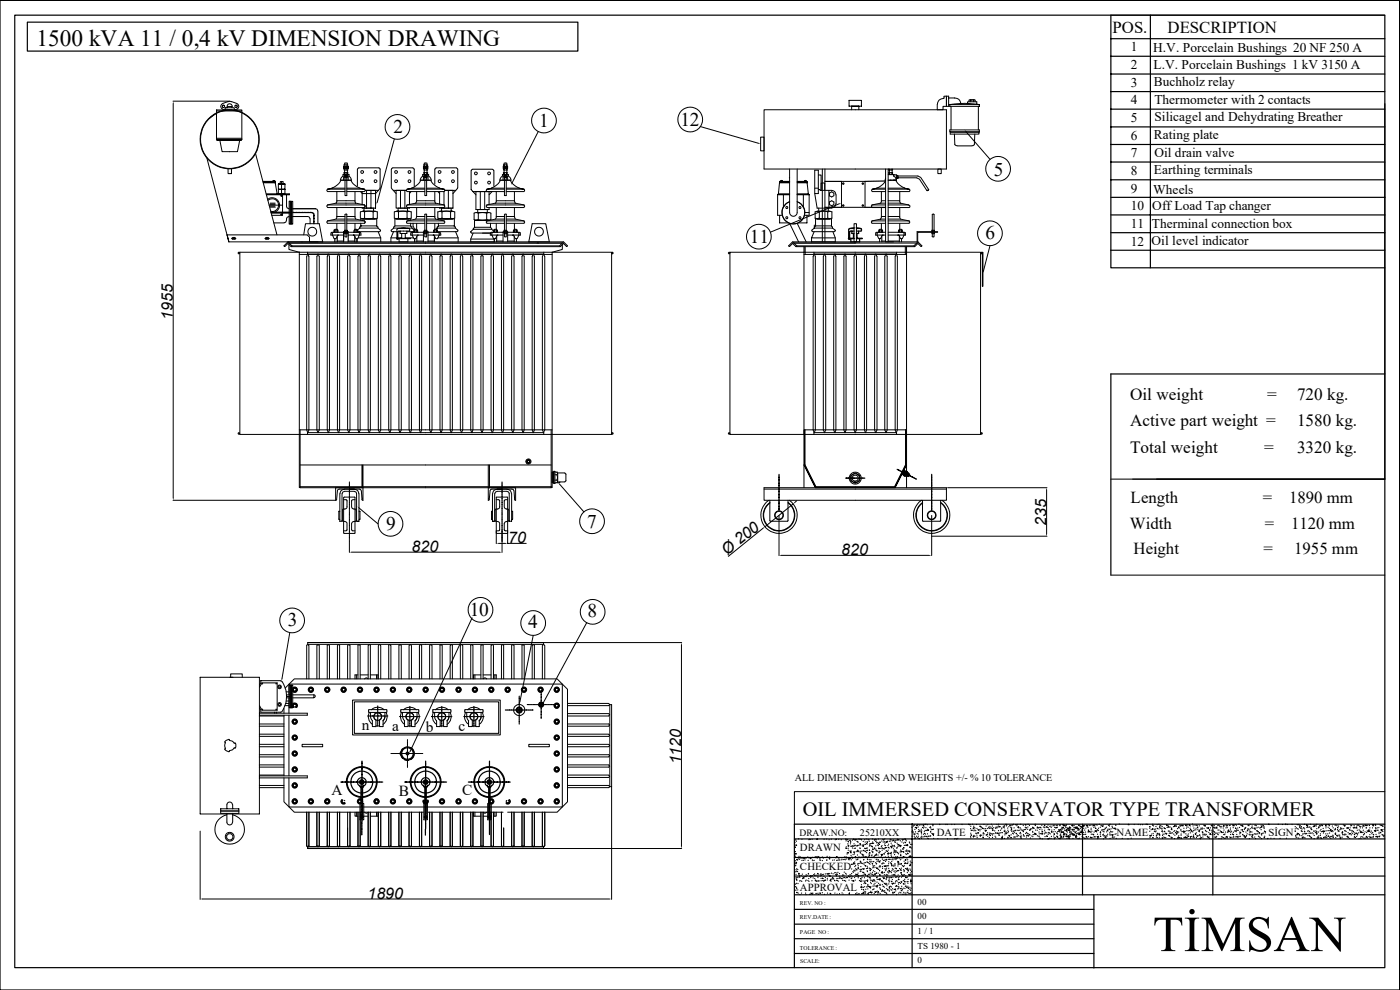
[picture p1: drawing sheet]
<svg xmlns="http://www.w3.org/2000/svg" width="297mm" height="210mm" viewBox="0 0 297 210" stroke-linecap="round" stroke-linejoin="round" font-family="sans-serif">
<defs><g id="words">
<text font-size="10.7" x="244.6" y="201.8">TİMSAN</text>
<text font-size="4.9" x="7.7" y="9.7">1500 kVA 11 / 0,4 kV DIMENSION DRAWING</text>
<text font-size="4.3" x="170.3" y="173">OIL IMMERSED CONSERVATOR TYPE TRANSFORMER</text>
<g font-size="4.1">
<text x="83.5" y="28.2">2</text>
<text x="114.4" y="26.9">1</text>
<text x="144.4" y="26.7">12</text>
<text x="210.8" y="37.4">5</text>
<text x="159.1" y="51.6">11</text>
<text x="209.1" y="50.7">6</text>
<text x="82" y="112.4">9</text>
<text x="124.5" y="112">7</text>
<text x="99.7" y="130.7">10</text>
<text x="124.7" y="130.9">8</text>
<text x="61" y="132.8">3</text>
<text x="112.1" y="133.2">4</text>
</g>
<g font-size="3.6">
<text x="236" y="6.9">POS.</text>
<text x="247.7" y="6.9">DESCRIPTION</text>
<text x="239.7" y="84.8">Oil weight</text>
<text x="268.8" y="84.8">=</text>
<text x="275.2" y="84.8">720 kg.</text>
<text x="239.7" y="90.4">Active part weight =</text>
<text x="275.2" y="90.4">1580 kg.</text>
<text x="239.7" y="96.1">Total weight</text>
<text x="268.2" y="96.1">=</text>
<text x="275.2" y="96.1">3320 kg.</text>
<text x="239.9" y="106.6">Length</text>
<text x="267.9" y="106.6">=</text>
<text x="273.5" y="106.6">1890 mm</text>
<text x="239.7" y="112.3">Width</text>
<text x="268.3" y="112.3">=</text>
<text x="273.9" y="112.3">1120 mm</text>
<text x="240.5" y="117.4">Height</text>
<text x="268.1" y="117.4">=</text>
<text x="274.6" y="117.4">1955 mm</text>
</g>
<g font-size="3.4">
<text x="36.7" y="67.8" transform="rotate(-90 36.7 67.8)">1955</text>
<text x="222" y="111.5" transform="rotate(-90 222 111.5)">235</text>
<text x="87.3" y="117">820</text>
<text x="107.8" y="115.2">70</text>
<text x="154.2" y="118" transform="rotate(-39 154.2 118)">Ø 200</text>
<text x="178.5" y="117.7">820</text>
<text x="144.5" y="162.2" transform="rotate(-90 144.5 162.2)">1120</text>
<text x="78" y="190.6">1890</text>
</g>
<g font-size="3.3">
<text x="76.8" y="154.8">n</text>
<text x="83.2" y="155.1">a</text>
<text x="90.3" y="155.4">b</text>
<text x="97.3" y="155.1">c</text>
<text x="70.3" y="168.6">A</text>
<text x="84.6" y="168.8">B</text>
<text x="98" y="168.7">C</text>
</g>
<g font-size="2.8">
<text x="239.9" y="10.8">1</text>
<text x="244.6" y="11.1">H.V. Porcelain Bushings 20 NF 250 A</text>
<text x="239.9" y="14.7">2</text>
<text x="244.7" y="14.7">L.V. Porcelain Bushings 1 kV 3150 A</text>
<text x="239.9" y="18.4">3</text>
<text x="239.9" y="22.2">4</text>
<text x="244.8" y="18.2">Buchholz relay</text>
<text x="244.9" y="22">Thermometer with 2 contacts</text>
<text x="239.9" y="25.9">5</text>
<text x="239.9" y="29.6">6</text>
<text x="244.8" y="29.5">Rating plate</text>
<text x="244.9" y="25.6">Silicagel and Dehydrating Breather</text>
<text x="239.9" y="33.4">7</text>
<text x="244.9" y="33.2">Oil drain valve</text>
<text x="239.9" y="37.1">8</text>
<text x="239.9" y="40.8">9</text>
<text x="244.6" y="41.1">Wheels</text>
<text x="244.8" y="37">Earthing terminals</text>
<text x="239.9" y="44.6">10</text>
<text x="244.4" y="44.5">Off Load Tap changer</text>
<text x="239.9" y="48.3">11</text>
<text x="239.9" y="52.1">12</text>
<text x="244.3" y="52.1">Oil level indicator</text>
<text x="244.4" y="48.3">Therminal connection box</text>
</g>
<g font-size="2.3">
<text x="198.8" y="177.3">DATE</text>
<text x="236.9" y="177.3">NAME</text>
<text x="269.1" y="177.3">SİGN</text>
<text x="169.7" y="184.6">CHECKED</text>
<text x="169.7" y="180.6">DRAWN</text>
<text x="169.7" y="189">APPROVAL</text>
</g>
<text font-size="2.2" x="168.6" y="165.7">ALL DIMENISONS AND WEIGHTS +/- % 10 TOLERANCE</text>
<text font-size="2.1" x="182.4" y="177.3">25210XX</text>
<text font-size="2" x="169.6" y="177.3">DRAW.NO:</text>
<g font-size="1.9">
<text x="194.7" y="191.9">00</text>
<text x="194.7" y="194.9">00</text>
<text x="194.7" y="198.1">1 / 1</text>
<text x="194.7" y="201.3">TS 1980 - 1</text>
<text x="194.7" y="204.3">0</text>
</g>
<g font-size="1.2">
<text x="169.7" y="192">REV. NO :</text>
<text x="169.7" y="195">REV.DATE :</text>
<text x="169.7" y="198.2">PAGE NO :</text>
<text x="169.7" y="201.5">TOLERANCE :</text>
<text x="169.8" y="204.3">SCALE:</text>
</g>
</g></defs>
<g fill="none" stroke="#000" stroke-width=".25">
<path d="M0 .1h296.9v209.9h-296.9zM3.1 3.2h290.7v202.1h-290.7zM5.8 4.7h116.8v6.1h-116.8zM235.7 3.2v49.9M235.7 19.4h58.1M235.7 15.7h58.1M235.7 11.9h58.1M235.7 8.2h58.1M244.1 3.2v53.6M175 38.5h3.5M187.9 38.4l-4.4 .1M235.7 38.1h58.1"/>
<path d="M235.7 34.4h58.1M235.7 30.6h58.1M235.7 26.9h58.1M235.7 23.2h58.1M293.8 22v79.6h-48.4M62.2 45l-.1 .1M62.3 45.1h.2M62.5 45.1h.4M62.9 45v.1M62.9 45.1h.3M63.5 45l-.3 .1M63.5 45.1h.2"/>
<path d="M63.8 45.1h.3M64.1 45v.1M64.2 45.1h.2M64.4 45.1h.2M64.7 45l.2 .1M65 45.1h.1M65.4 45l-.3 .1M65.4 45.1h.2M65.7 45.1h.2M65.9 45v.1M66 45.1h.3M66.3 45.1l.2 .2"/>
<path d="M66.5 45.4l.1 .6M66.5 45.3h.1M66.6 46v.1M66.6 46.4v.8M66.6 47.2v.1M66.6 46.1v.3M66.6 47.4v.1M71 50.6v.7M71.5 50.1v1.2M72.9 49.1v2.2M73.9 49.1v2.2M75.3 50.1v1.2"/>
<path d="M75.7 50.6v.7M175 44h3.5M180.2 48.5h1M180.3 50.6v.2h-.3v-.2M180.4 49.1l-.1 1.4M180.4 49h.8M180.5 50.6v.7h1.9v-.7M180.7 49v.5h.5M181.1 49.5v1M181.2 50.5h-1.2l1.2 .1M181.2 48.3l-1.1 .3-.1 1.9M181.7 48.3l.5 .1a.49 .49 0 0 1 .6 .4l-.1 .2h-1"/>
<path d="M181.7 48.5h1M181.7 50.5l1.2 .1h-1.2M181.8 49.5v1M182.2 49v.5h-.5M183.5 44h4.4M235.7 53.1v3.7h58.1M235.7 49.4h58.1M235.7 45.6h58.1M235.7 41.9h58.1M235.7 53.1h58.1M293.8 79.3h-58.1v42.7M190.3 99.6h.2"/>
<path d="M190.5 99.6v.1M190.5 99.7h.2M190.7 99.7v.1M190.8 99.8h.1M190.8 99.8l.1 .1M191 99.9h.1M191.1 99.9l.1 .1M191.3 100h.1M165.3 107.7h.1M165.3 106.8v.8M165.3 106.4v.1M165.3 105.9v.5"/>
<path d="M165.3 105.3v.5M165.3 104.6v.7M165.3 104.1v.5M165.3 103.4v.7M165.3 103.2v.2M165.3 102.7v.1M165.3 102.2v.5M165.3 101.9v.3M165.3 101.5v.4M165.3 101v.5M165.3 100.6v.3M165.3 102.9v.2"/>
<path d="M165.3 106.6v.2M165.3 107.8v.5M179.4 101.4h.1M179.6 101.4h.1M179.6 101.4h.2M179.9 101.4h.1M179.9 101.4h.2M180.2 101.4h.3M180.6 101.4h.1M180.6 101.4h.2M180.8 101.4h.1M180.8 101.4h.3"/>
<path d="M181.1 101.4h.1M181.1 101.4h.3M181.4 101.4h.1M181.5 101.4h.2M181.8 101.4h.1M181.8 101.4h.2M182.1 101.4h.2M182.3 101.4h.1M182.4 101.4h.3M182.8 101.4h.2M183 101.4h.1M183 101.4h.3"/>
<path d="M183.3 101.4h.2M191.3 100.1l.2 .1M191.5 100.2h.1M191.6 100.2l.2 .1M191.8 100.3h.1M191.9 100.4h.1M192.1 100.5h.1M192.2 100.5l.2 .1M192.4 100.6h.1M192.4 100.6l.2 .1M192.6 100.7l.3 .1M192.9 100.9h.1"/>
<path d="M193 100.9h.1M193 100.9l.1 .1M193.2 101h.1M193.2 101l.3 .1M193.5 101.2l.2 .1M193.8 101.3h.1M193.8 101.3l.3 .2M194.1 101.5l.1 .1M194.3 101.5v.1M194.3 101.6h.1M197.7 107.7h.1M197.7 106.8v.8"/>
<path d="M197.7 106.4v.1M197.7 105.9v.5M197.7 105.3v.5M197.7 104.6v.7M197.7 104.1v.5M197.7 103.4v.7M197.7 103.2v.2M197.7 102.7v.1M197.7 102.2v.5M197.7 101.9v.3M197.7 101.5v.4M197.7 101v.5"/>
<path d="M197.7 100.6v.3M197.7 102.9v.2M197.7 106.6v.2M197.7 107.8v.5M62.1 146.2a.43 .43 0 0 1 .7-.3 .43 .43 0 0 1 0 .8 .43 .43 0 0 1-.7-.3M62.1 145.9a.56 .56 0 0 1 .8 0 .56 .56 0 0 1 0 .8 .56 .56 0 0 1-.8 0M62.1 149.3a.57 .57 0 0 1 .8 0 .57 .57 0 0 1 0 .8M62.1 149.6l.2-.3h.5l.2 .4-.2 .4M62.1 146.2l.2-.3h.5l.2 .4-.2 .5h-.5l-.2-.4M62.1 149.8l.1 .3M62.3 152.7h.5l.2 .4-.2 .4h-.5l-.3-.4zM62.3 156h.5l.2 .5-.2 .4h-.5l-.3-.4z"/>
<path d="M62.3 159.4h.5l.2 .5-.2 .4h-.5l-.3-.4zM62.3 150.1a.43 .43 0 0 1-.1-.7 .43 .43 0 0 1 .7 0 .43 .43 0 0 1-.2 .7M65.7 145.9h.5l.3 .4-.3 .5h-.5l-.3-.5zM69.2 145.9h.5l.2 .4-.2 .5h-.5l-.3-.5zM72.6 145.9h.6l.2 .4-.2 .5h-.6l-.2-.5zM76.1 145.9h.5l.3 .4-.3 .5h-.5l-.2-.5zM79.6 145.9h.5l.3 .4-.3 .5h-.5l-.2-.5zM83.1 145.9h.5l.3 .4-.3 .5h-.5l-.3-.5zM85 159.6a1.41 1.41 0 0 1 2.2-.9 1.41 1.41 0 0 1 0 2.3 1.41 1.41 0 0 1-2.2-.9M85 159.6l-.2 .3 .2 .2M85 159.6h.1M85.4 158.8l-.4 .8"/>
<path d="M86.6 145.9h.5l.2 .4-.2 .5h-.5l-.3-.5zM87.1 158.6a1.44 1.44 0 0 1 0 2.5M90 145.9h.6l.2 .4-.2 .5h-.6l-.2-.5zM93.5 145.9h.5l.3 .4-.3 .5h-.5l-.2-.5zM97 145.9h.5l.3 .4-.3 .5h-.5l-.2-.5zM100.5 145.9h.5l.3 .4-.3 .5h-.5l-.3-.5zM104 145.9h.5l.2 .4-.2 .5h-.5l-.3-.5zM107.4 145.9h.5l.3 .4-.3 .5h-.5l-.2-.5zM110.9 145.9h.5l.3 .4-.3 .5h-.5l-.2-.5zM114.4 145.9h.5l.3 .4-.3 .5h-.5l-.2-.5zM117.9 145.9h.5l.2 .4-.2 .5h-.5l-.3-.5zM117.9 149.3h.5l.2 .4-.2 .5h-.5l-.3-.5z"/>
<path d="M117.9 152.7h.5l.2 .4-.2 .4h-.5l-.3-.4zM117.9 156h.5l.2 .5-.2 .4h-.5l-.3-.4zM117.9 159.4h.5l.2 .5-.2 .4h-.5l-.3-.4zM62.3 162.8h.5l.2 .4-.2 .5h-.5l-.3-.5zM62.3 166.2h.5l.2 .4-.2 .4h-.5l-.3-.4zM62.3 169.5h.5l.2 .5-.2 .4h-.5l-.3-.4zM65.7 169.5h.5l.3 .5-.3 .4h-.5l-.3-.4zM69.2 169.5h.5l.2 .5-.2 .4h-.5l-.3-.4zM72.3 165.9h.3M72.5 169.7a.56 .56 0 0 0 0 .7 .56 .56 0 0 0 .7 .1M72.6 169.7l-.2 .3 .2 .4h.6M72.6 169.7a.42 .42 0 0 0 0 .6 .42 .42 0 0 0 .6 0"/>
<path d="M72.6 165.9h.3M72.9 165.9h.3M73.2 170.4h.1M73.2 165.9h.1M73.2 165.9h.2M73.5 165.9h.1M73.6 165.9h.2M73.9 165.9h.1M73.9 165.9h.5M74.4 165.9h.1M74.5 165.9h.2M74.7 165.9h.1"/>
<path d="M74.8 165.9h.3M75.1 165.9h.1M75.1 165.9h.3M75.6 165.9h-.2M75.7 165.9h.2M75.9 165.9h.4M76.1 169.5h.5l.3 .5-.3 .4h-.5l-.2-.4zM76.3 165.9h.1M76.4 165.9h.2M76.4 166.6v.3h.7v-.3M76.4 166.8a.93 .93 0 0 1-.4-1.5 .93 .93 0 0 1 1.5 0 .93 .93 0 0 1-.4 1.5M76.5 165.6h.5l.2 .3-.2 .3h-.5l-.2-.3z"/>
<path d="M76.5 167h.5M76.5 167v-.1l.1 .1M76.6 169.2a3.3 3.3 0 0 1-2.6-5 3.3 3.3 0 0 1 5.5 0 3.3 3.3 0 0 1-2.6 5M76.6 168.2a2.33 2.33 0 0 1-1.8-3.5 2.33 2.33 0 0 1 3.9 0 2.33 2.33 0 0 1-1.8 3.5M76.6 169a3.1 3.1 0 0 1-2.5-4.7 3.1 3.1 0 0 1 5.3 0 3.1 3.1 0 0 1-2.5 4.7M76.6 166.9h.3M76.6 167.1h.3v5.7h-.3zM76.6 166.8v.1M76.6 173.1h.3l.1 .2-.1 .3h-.3l-.1-.3zM76.7 167h.1M76.8 174.3v.7M76.8 175.1v.1"/>
<path d="M76.8 175.4v.1M76.8 175.5v.5M76.8 176.1v.3M76.8 176.6v.5M76.8 175.2v.1M76.8 176.4v.2M76.8 161.6v.1M76.8 162v.5M76.8 162.6v.2M76.8 162.8v.1M76.8 163.2v.2M76.8 163.5v.2"/>
<path d="M76.8 163.8v.2M76.8 164v.4M76.8 164.5v.2M76.8 164.7v.2M76.8 165v.2M76.8 165.3v.4M76.8 165.7v.2M76.8 165.9v.6M76.8 166.5v.1M76.8 166.9v.5M76.8 167.5v.3M76.8 167.9v.8"/>
<path d="M76.8 168.7v.2M76.8 169h.1M76.8 169.4v.5M76.8 169.9v.2M76.8 170.2v.1M76.8 170.6v.5M76.8 171.2v.2M76.8 171.4v.1M76.8 171.8v.5M76.8 172.4v.2M76.8 172.6v.4M76.8 173.1v.7"/>
<path d="M76.8 173.9h.1M76.8 174.2h.1M76.8 161.5h.1M76.8 161.7v.3M76.8 162.9v.3M76.8 163.7h.1M76.8 164.9v.1M76.8 166.6v.3M76.8 169.1v.2M76.8 170.3v.3M76.8 171.5v.3M76.8 174v.1"/>
<path d="M76.9 165.9h-.3M76.9 165.9h.2M76.9 166.8v.1M77 166.9l-.1 .1M77 166.9v.1M77.2 165.9h.3M77.6 165.9h.1M77.6 165.9h.2M77.9 165.9h.2M78.1 165.9h.3M78.4 165.9h.1M78.8 165.9h-.3"/>
<path d="M78.8 165.9h.2M79.1 165.9h.2M79.3 165.9h.1M79.4 165.9h.3M79.6 169.5h.5l.3 .5-.3 .4h-.5l-.2-.4zM79.8 165.9h.2M80 165.9h.3M80.3 165.9h.2M80.6 165.9h.1M80.6 165.9h.2M80.9 165.9h.1M81 165.9h.2"/>
<path d="M83.1 169.5h.5l.3 .5-.3 .4h-.5l-.3-.4zM85 160.1l.3 .6 .2 .1M85 160.1h.1M85.8 161.1l.9 .1M85.9 161.1l-.1 .1M86.1 165.9h-.2M86.1 165.9h.3M86.4 165.9h.3M86.6 169.5h.5l.2 .5-.2 .4h-.5l-.3-.4zM86.8 165.9h.1M86.8 165.9h.2M87 165.9h.1"/>
<path d="M87.1 165.9h.2M87.3 165.9h.3M87.6 165.9h.1M88 165.9h-.2M88.1 165.9h.1M88.3 165.9h.1M88.3 165.9h.2M88.6 165.9h.1M88.6 165.9h.3M89 165.9h.2M89.2 165.9h.3M89.5 165.9h.2"/>
<path d="M89.8 169.8v.4l.3 .3M89.8 165.9h.1M89.8 165.9h.2M89.9 166.8a.93 .93 0 0 1-.3-1.5 .93 .93 0 0 1 1.4 0 .93 .93 0 0 1-.3 1.5M89.9 166.6v.3h.8v-.3M90 169.8l-.1 .3 .2 .3-.3-.4zM90 166.9v.1M90.1 166.9l.1 .1M90.1 165.6h.4l.2 .3-.2 .3h-.4l-.2-.3zM90.1 165.9h.1M90.1 167h.1M90.1 166.9h.4"/>
<path d="M90.1 169.2a3.3 3.3 0 0 1-2.6-5 3.3 3.3 0 0 1 5.6 0 3.3 3.3 0 0 1-2.6 5M90.1 168.2a2.33 2.33 0 0 1-1.8-3.5 2.33 2.33 0 0 1 4 0 2.33 2.33 0 0 1-1.8 3.5M90.1 169a3.1 3.1 0 0 1-2.5-4.7 3.1 3.1 0 0 1 5.4 0 3.1 3.1 0 0 1-2.5 4.7M90.1 166.8v.1M90.2 173.1h.2l.2 .2-.2 .3h-.2l-.2-.3zM90.2 165.9h.2M90.2 167h.2M90.3 176.4v.6M90.3 177v.2M90.3 161.6v.1M90.3 161.7v.8M90.3 162.5v.1"/>
<path d="M90.3 162.8v.1M90.3 162.9v.5M90.3 163.5v.5M90.3 164v.7M90.3 164.7v.5M90.3 165.3v.6M90.3 165.9v.6M90.3 166.5v.1M90.3 166.6v.5M90.3 167.2v.6M90.3 167.9v.5M90.3 168.4v.5"/>
<path d="M90.3 169h.1M90.3 169.1v.5M90.3 169.6v.5M90.3 170.2v.1M90.3 170.3v.3M90.3 170.6v.8M90.3 171.4v.1M90.3 171.5v.3M90.3 171.8v.2M90.3 172.1v.5M90.3 172.6v.4M90.3 173.1v.2"/>
<path d="M90.3 173.3v.5M90.3 173.9h.1M90.3 174v.2M90.3 174.3v.2M90.3 174.5v.5M90.3 175.1v.1M90.3 175.2v.2M90.3 175.5v.2M90.3 175.8v.6M90.3 162.6v.2M90.3 175.4v.1M90.3 161.5h.1"/>
<path d="M90.4 166.9v.1M90.4 166.9l.1 .2h-.4v5.7h.3v-5.7M90.4 167h.1M90.4 166.8v.1M90.5 165.9h.2M90.7 169.8l.1 .2-.3 .4 .2-.3-.1-.3M90.8 165.9h.2M90.8 169.8v.4l-.3 .3M91 165.9h.1M91.1 165.9h.2M91.3 165.9h.1M91.4 165.9h.3"/>
<path d="M91.7 165.9h.1M91.7 165.9h.5M92.2 165.9h.1M92.3 165.9h.2M92.5 165.9h.1M92.7 165.9h.2M92.9 165.9h.1M93 165.9h.2M93.5 165.9h-.3M93.5 165.9h.2M93.5 169.5h.5l.3 .5-.3 .4h-.5l-.2-.4zM93.8 165.9h.3"/>
<path d="M94.1 165.9h.1M94.2 165.9h.2M94.4 165.9h.3M97 169.5h.5l.3 .5-.3 .4h-.5l-.2-.4zM99.4 165.9h.3M99.9 165.9h-.2M100 165.9h.2M100.2 165.9h.4M100.5 169.5h.5l.3 .5-.3 .4h-.5l-.3-.4zM100.6 165.9h.1M100.7 165.9h.2M100.9 165.9h.2"/>
<path d="M101.2 165.9h.2M101.5 165.9h.1M101.9 165.9h-.3M101.9 165.9h.2M102.2 165.9h.2M102.4 165.9h.1M102.4 165.9h.4M102.8 165.9h.2M103.1 165.9h.2M103.4 165.9h.2M103.4 166.8a.93 .93 0 0 1-.3-1.5 .93 .93 0 0 1 1.4 0 .93 .93 0 0 1-.3 1.5M103.4 166.6v.3h.8v-.3"/>
<path d="M103.6 167h.1M103.6 167.1h.4M103.6 169.2a3.3 3.3 0 0 1-2.6-5 3.3 3.3 0 0 1 5.6 0 3.3 3.3 0 0 1-2.6 5M103.6 168.2a2.33 2.33 0 0 1-1.8-3.5 2.33 2.33 0 0 1 4 0 2.33 2.33 0 0 1-1.8 3.5M103.6 169a3.1 3.1 0 0 1-2.5-4.7 3.1 3.1 0 0 1 5.4 0 3.1 3.1 0 0 1-2.5 4.7M103.6 165.6h.4l.2 .3-.2 .3h-.4l-.2-.3zM103.6 165.9h.1M103.6 166.9h.4M103.7 166.8v.1M103.7 166.9l-.1 .1M103.7 165.9h.2M103.7 167h.2"/>
<path d="M103.7 173.1h.3l.1 .2-.1 .3h-.3l-.2-.3zM103.7 166.9v.1M103.8 161.7v.1M103.8 161.8v.5M103.8 162.3v.7M103.8 163v.5M103.8 163.6v.5M103.8 164.1v.1M103.8 164.3v.5M103.8 164.8v.5M103.8 165.4h.1M103.8 165.5v1"/>
<path d="M103.8 166.6v.1M103.8 166.7v.5M103.8 167.3v.5M103.8 167.8v.6M103.8 168.5v.5M103.8 169v.1M103.8 169.2v.2M103.8 169.5v.2M103.8 169.7v.5M103.8 170.3h.1M103.8 170.4v.2M103.8 170.7v.2"/>
<path d="M103.8 170.9v.7M103.8 171.6v.5M103.8 172.2v.5M103.8 172.7v.1M103.8 172.8v.3M103.8 173.1v.8M103.8 173.9v.1M103.8 174.1v.2M103.8 174.4v.7M103.8 175.2v.1M103.8 175.3v.3M103.8 175.6v.2"/>
<path d="M103.8 175.9v.5M103.8 176.4v.6M103.8 161.5v.1M103.8 169.4h.1M103.8 170.6h.1M103.9 166.9h.1M103.9 165.9h.1M103.9 167h.1M104 169.5h.5l.2 .5-.2 .4h-.5l-.3-.4zM104 166.8v6h-.3v-5.7M104.1 165.9h.2M104.1 166.9v.1"/>
<path d="M104.3 165.9h.1M104.4 165.9h.2M104.6 165.9h.2M104.9 165.9h.1M104.9 165.9h.2M105.2 165.9h.1M105.3 165.9h.2M105.5 165.9h.1M105.6 165.9h.4M106.1 165.9h.1M106.1 165.9h.2M106.4 165.9h.1"/>
<path d="M106.5 165.9h.2M106.8 165.9h.1M106.8 165.9h.2M107.3 165.9h-.2M107.4 165.9h.2M107.6 165.9h.4M108 169.7a.42 .42 0 0 1 0 .6 .42 .42 0 0 1-.6 0M108 165.9h.1M108 165.9h.2M108 169.7l.2 .3-.2 .4-.6-.1M108.1 169.7a.55 .55 0 0 1 0 .7 .55 .55 0 0 1-.7 .1M110.9 169.5h.5l.3 .5-.3 .4h-.5l-.2-.4z"/>
<path d="M114.4 169.5h.5l.3 .5-.3 .4h-.5l-.2-.4zM117.9 162.8h.5l.2 .4-.2 .5h-.5l-.3-.5zM117.9 166.2h.5l.2 .4-.2 .4h-.5l-.3-.4zM117.9 169.5h.5l.2 .5-.2 .4h-.5l-.3-.4zM168.5 178h125.3M168.6 178v.1M168.7 178.7v.1M168.7 179.7h.1M168.7 179.7v.1M168.8 178.2h.1M168.8 179.2v.1M169 178.4v.1"/>
<path d="M169 179.3v.1M169.4 177.9v.1M170.1 178v.1M171.6 178.1h.1M171.7 178v.1M171.9 178.1h.1M172.3 178v.1M173.3 178v.1M173.4 177.9v.1M173.4 178v.1M174.8 178v.1M175.4 178h.1"/>
<path d="M175.9 178.1h.1M176.4 178v.1M177.2 178.1h.1M177.4 178h.1M177.5 178.1h.1M177.9 178v.1M178.5 178.1h.1M179.4 178v.1M179.5 179.9h.1M179.5 178v.1M179.5 178.4h.1M179.5 180h.1"/>
<path d="M179.5 179.6v.1M179.7 178.1v.1M179.8 178.1h.1M179.9 179h.1M179.9 178.5h.1M179.9 179.3h.1M179.9 180h.1M180 179.6h.1M180 178.6h.1M180.1 179.4v.1M180.2 178.3h.1M180.4 179h.1"/>
<path d="M180.4 178.2v.1M180.5 178.6v.1M180.5 178.5v.1M180.5 179.5h.1M180.6 179.5h.1M180.8 179.9h.1M180.8 178.2h.1M180.9 179.4v.1M181 179.5h.1M181.1 178v.1M181.2 179h.1M181.2 180h.1"/>
<path d="M181.3 178.1v.1M181.3 179.4v.1M181.4 178.1h.1M181.4 179.3h.1M181.5 179.9v.1M181.5 178.1v.1M181.7 179.4v.1M181.8 178.1h.1M181.8 178.5h.1M181.9 179.5h.1M181.9 178.5v.1M182 179.3v.1"/>
<path d="M182 178.6v.1M182.2 178h.1M182.2 179.3h.1M182.4 179.9h.1M182.4 178v.1M182.5 179h.1M182.5 180h.1M182.5 179.1h.1M182.6 178v.1M182.6 179.2v.1M182.8 178.1v.1M183 179.5h.1"/>
<path d="M183 179.2v.1M183.1 178.5h.1M183.2 179.5h.1M183.2 179.4v.1M183.3 179.1v.1M183.4 178.1h.1M183.5 179.9v.1M183.6 178.6h.1M183.6 179.1v.1M183.8 178h.1M183.8 178.9v.1M183.9 179.9v.1"/>
<path d="M183.9 178.6h.1M184 179v.1M184 179.9h.1M184 178.6v.1M184.2 178v.1M184.4 178.1v.1M184.4 178.5h.1M184.4 179.5h.1M184.5 179v.1M184.6 179.2v.1M184.7 178.9v.1M184.8 179.4v.1"/>
<path d="M184.9 178.9h.1M185 179.5h.1M185 179.6h.1M185.1 178h.1M185.1 178.6h.1M185.1 178.9h.1M185.2 179.9h.1M185.3 178.9h.1M185.5 178.1h.1M185.5 178.2h.1M185.5 179.9v.1M185.7 178v.1"/>
<path d="M185.8 178.4v.1M185.8 179.4v.1M185.9 178.1v.1M186 178.6h.1M186 178.8h.1M186.1 179.2v.1M186.3 178.7v.1M186.4 178h.1M186.4 179.4h.1M186.4 178.9v.1M186.4 179.9h.1M186.5 179v.1"/>
<path d="M186.6 179.1v.1M186.7 178.6v.1M186.7 180h.1M187 179.5v.1M187.1 178.4h.1M187.1 179.4h.1M187.1 179.9h.1M187.2 179.9v.1M187.3 178v.1M187.4 178.6h.1M187.5 178.1v.1M187.6 178.6h.1"/>
<path d="M187.7 179.2v.1M187.7 177.9v.1M187.7 178.9h.1M187.8 179.8v.1M187.9 179.4h.1M188 178.6h.1M188 178.7h.1M188 178.5v.1M188.1 179.8h.1M188.3 178.6h.1M188.3 178.4v.1M188.4 179.4h.1"/>
<path d="M188.5 179.7v.1M188.5 179.1h.1M188.6 179.9h.1M188.7 178.4v.1M188.8 178v.1M189 179.5v.1M189 178.4h.1M189.1 178.1v.1M189.1 178.9h.1M189.1 179.6v.1M189.1 179.8v.1M189.2 179.7h.1"/>
<path d="M189.2 179.2v.1M189.4 178.4h.1M189.4 179.4h.1M189.4 179.6v.1M189.5 178.2h.1M189.6 178.3h.1M189.7 178.4h.1M189.7 179.3v.1M189.8 178.6h.1M189.8 179.6h.1M190 178.6v.1M190 178.3h.1"/>
<path d="M190.2 179.9h.1M190.3 178.2v.1M190.3 178.9h.1M190.4 178v.1M190.4 179.8v.1M190.5 179.1v.1M190.5 179.5h.1M190.6 179.2h.1M190.6 178.1v.1M190.7 178.1v.1M190.8 179.5h.1M190.8 179.2v.1"/>
<path d="M191 179.6h.1M191 178.4h.1M191 179.4h.1M191.1 179.3v.1M191.2 179.4v.1M191.3 178.6h.1M191.4 178.1h.1M191.5 178.2v.1M191.6 178.1h.1M191.7 178.8v.1M191.7 179.8h.1M191.8 179.9h.1"/>
<path d="M191.9 179.3v.1M191.9 178h.1M192 178.6v.1M192.1 178h.1M192.1 178.7v.1M192.1 179.3h.1M192.2 178.1v.1M192.3 178.4h.1M192.3 179.3v.1M192.4 179.2v.1M192.5 179.2h.1M192.6 179.4h.1"/>
<path d="M192.9 178.6h.1M193 178.8v.1M193 179.6v.1M193 179.7v.1M193.1 179.7h.1M193.2 179.1v.1M193.3 179.9h.1M193.5 174.8v30.5M193.5 176.5v.1M193.6 176.1v.1M193.8 175.2v.1M193.8 176.5h.1"/>
<path d="M193.9 175v.1M193.9 176.9h.1M194 177h.1M194 177.4h.1M194 177.8h.1M194.1 175h.1M194.1 175.9v.1M194.1 176.9v.1M194.1 177.9h.1M194.2 175.5v.1M194.2 176.4v.1M194.3 177.7v.1"/>
<path d="M194.4 175.5v.1M194.4 175.6v.1M194.4 177.4h.1M194.4 175.1h.1M194.5 175.6h.1M194.6 176.8h.1M194.7 175.1h.1M194.7 177.7h.1M194.7 174.9h.1M194.8 176.9v.1M194.8 175.4v.1M194.8 176.4h.1"/>
<path d="M194.8 177.4h.1M194.9 176h.1M194.9 176.4h.1M194.9 177.8v.1M195 177.9v.1M195.1 175h.1M195.2 176.1v.1M195.2 176.3v.1M195.4 177.6h.1M195.4 176.4v.1M195.4 175h.1M195.5 175.9h.1"/>
<path d="M195.5 176.5v.1M195.5 176.9h.1M195.5 177.8v.1M195.5 177.4h.1M195.5 176.2v.1M195.6 177.5v.1M195.7 175.5v.1M195.8 174.9v.1M195.9 175.1h.1M195.9 175.6v.1M195.9 177h.1M196 175.2h.1"/>
<path d="M196 177.5h.1M196 175.4v.1M196 174.9h.1M196.1 176.4h.1M196.1 176.8h.1M196.1 177.4h.1M196.3 176.1v.1M196.3 174.9h.1M196.3 176.9v.1M196.4 175.6h.1M196.4 177.4h.1M196.4 174.8v.1"/>
<path d="M196.5 177.5h.1M196.5 176.1v.1M196.7 176.1v.1M196.7 177.4v.1M196.7 174.9v.1M196.8 175.9h.1M196.8 176.9h.1M196.8 177.8h.1M196.9 176v.1M196.9 177.9h.1M197 176.1h.1M197 177.4h.1"/>
<path d="M197.1 177.4h.1M197.3 175.5v.1M197.4 177.3h.1M197.4 175.4h.1M197.4 176.5h.1M197.4 176.4h.1M197.4 177.3v.1M197.5 175.6v.1M197.6 176h.1M197.7 176.8h.1M197.8 175.9v.1M197.9 174.9h.1"/>
<path d="M197.9 175.1v.1M197.9 176.9v.1M198 177h.1M198 174.9v.1M198 177v.1M198 175.9h.1M198 177.2h.1M198.1 176.9h.1M198.1 177.8v.1M199 177.9h.1M199.4 174.9h-.1M200.7 174.9h.1"/>
<path d="M201 174.9h.1M201 177.9v.1M201.9 174.9h.1M202.5 174.9h.1M202.5 177.9v.1M202.8 177.9h.1M203 178h.1M203.2 177.8v.1M204.1 174.9h.1M205.5 174.8v.1M205.6 174.9h.1M205.7 174.9v.1"/>
<path d="M205.9 175.8h.1M205.9 174.9h.1M205.9 177.5h.1M206 175.3h.1M206 176.7v.1M206 177.7v.1M206 177.1h.1M206 176.1h.1M206.1 177.2h.1M206.1 176.1v.1M206.3 174.8v.1M206.4 176.1h.1"/>
<path d="M206.5 175.7h.1M206.5 177.4h.1M206.5 177.5v.1M206.5 175.8h.1M206.6 175.3h.1M206.6 177.4h.1M206.6 176.2v.1M206.6 177.2h.1M206.6 175.5v.1M206.8 176.1h.1M206.8 175.6v.1M206.8 177.4h.1"/>
<path d="M207 176.2h.1M207 176.7v.1M207.2 174.9h.1M207.2 176.9h.1M207.3 175.7v.1M207.3 177.3h.1M207.3 176.7h.1M207.3 177.7h.1M207.5 176.6v.1M207.5 176h.1M207.6 176.1h.1M207.6 176.7h.1"/>
<path d="M207.7 175.9v.1M207.9 175.3h.1M207.9 176.2v.1M207.9 177.2h.1M208 175.3h.1M208 177.4h.1M208 177.1v.1M208.1 175.3v.1M208.1 175.9h.1M208.2 175.5h.1M208.2 177.2h.1M208.4 175.6v.1"/>
<path d="M208.5 175.7v.1M208.5 177.6h.1M208.6 175.7v.1M208.6 177.1v.1M208.6 176.7v.1M208.6 177.6v.1M208.7 174.9h.1M208.8 176.9h.1M208.8 175.8v.1M209 176.2h.1M209.1 176.3h.1M209.1 175.8h.1"/>
<path d="M209.2 176.1h.1M209.2 175.2v.1M209.3 176.2h.1M209.3 177.2h.1M209.3 177v.1M209.5 175.7v.1M209.5 176.7h.1M209.5 177h.1M209.5 174.9v.1M209.5 177.4h.1M209.7 175.5h.1M209.8 175.7v.1"/>
<path d="M209.9 176.7h.1M209.9 177.6v.1M209.9 175.6v.1M209.9 177h.1M210 175.3h.1M210 177.1v.1M210.1 177.2h.1M210.1 176.7v.1M210.1 175.6v.1M210.3 174.8v.1M210.4 176.9h.1M210.4 175.6h.1"/>
<path d="M210.5 175.8h.1M210.5 175.2v.1M210.6 176.1v.1M210.6 177.1v.1M210.6 177.6v.1M210.6 175.9h.1M210.6 176.9h.1M210.7 176.1h.1M210.8 175.6h.1M210.9 176.8v.1M211 176.2v.1M211.1 177.4h.1"/>
<path d="M211.2 175.7h.1M211.2 176.6v.1M211.2 177.6h.1M211.3 175.5h.1M211.3 176.8h.1M211.5 174.9h.1M211.5 175.6v.1M211.5 175.4v.1M211.5 176.7h.1M211.6 176.8h.1M211.7 176.7v.1M211.8 175.4v.1"/>
<path d="M211.8 175.2v.1M211.8 176.2h.1M211.9 174.8v.1M211.9 177.1v.1M211.9 176.9h.1M212 176.7h.1M212 175.3h.1M212 177.2h.1M212.1 175.4h.1M212.2 175.3v.1M212.2 176.7h.1M212.3 176.1h.1"/>
<path d="M212.4 177.9v.1M212.5 175.6v.1M212.5 175.8v.1M212.6 176.6v.1M212.6 177.6v.1M212.6 177.7v.1M212.7 177.4h.1M212.7 177.9h.1M212.9 175.5h.1M212.9 175.3h.1M213 176.3h.1M213.1 175.6h.1"/>
<path d="M213.1 176.4h.1M213.1 175.2v.1M213.1 177.8v.1M213.1 175.2h.1M213.2 176.1h.1M213.2 177.1h.1M213.2 176.7v.1M213.3 176.5h.1M213.4 174.8v.1M213.4 176.9h.1M213.5 174.9h.1M213.5 175.2h.1"/>
<path d="M213.6 176.7v.1M213.6 176.5h.1M213.6 175h.1M213.8 175.6v.1M213.8 177.8h.1M213.8 176.1h.1M213.8 176.6v.1M213.8 177.6h.1M214 176.4h.1M214 175.3v.1M214 177.2h.1M214 177.7v.1"/>
<path d="M214.1 177.3h.1M214.2 177.3v.1M214.2 175.1h.1M214.4 175.5h.1M214.4 177.7h.1M214.5 175v.2M214.5 176.1h.1M214.5 177.1h.1M214.5 175.8v.1M214.6 177.7h.1M214.6 175.9h.1M214.6 175.6h.1"/>
<path d="M214.6 176.3v.1M214.8 176.7v.1M214.8 175h.1M214.9 176.3h.1M215 174.8v.1M215 176.9h.1M215.1 176.3v.1M215.1 177.5v.1M215.1 175.6h.1M215.2 176.6h.1M215.2 177.5v.1M215.3 176.2v.1"/>
<path d="M215.4 176.1h.1M215.4 177.5v.1M215.5 174.9v.1M215.6 176.7v.1M215.6 176.8v.1M215.7 175.1v.1M215.8 176.1h.1M215.8 177.3v.1M215.8 177.5h.1M215.8 177.1h.1M215.8 174.9h.1M215.9 175.5h.1"/>
<path d="M216 176.1v.1M216 175.4h.1M216.1 177.2v.1M216.1 175.5h.1M216.2 175.6h.1M216.2 176.1h.1M216.4 176.7v.1M216.5 175.6h.1M216.5 177.4h.1M216.5 176.6h.1M216.5 177.5h.1M216.5 174.8v.1"/>
<path d="M216.6 175.9h.1M216.6 176.9h.1M216.6 177.7v.1M216.7 177.8h.1M216.7 176.1h.1M216.7 177.3v.1M216.9 176.1h.1M217 176.3v.1M217.1 175.1h.1M217.1 176.4h.1M217.1 176.1h.1M217.1 177v.1"/>
<path d="M217.1 177.3h.1M217.3 177.3v.1M217.3 176h.1M217.5 175.5h.1M217.6 174.9v.1M217.6 176.8h.1M217.6 175.9v.1M217.6 175h.1M217.7 175.6h.1M217.8 176.6h.1M217.8 177.5v.1M217.8 177.2h.1"/>
<path d="M217.9 176.7v.1M218 175.9h.1M218.1 175.4v.1M218.1 177.2v.1M218.1 174.8v.1M218.1 176.9h.1M218.2 177.3v.1M218.4 175.1h.1M218.4 176.1h.1M218.4 177h.1M218.5 177.1v.1M218.6 175.9h.1"/>
<path d="M218.6 177.8h.1M218.7 176h.1M218.7 175.8v.1M218.9 177.3v.1M218.9 175.8h.1M219.1 176.4h.1M219.1 175.5v.1M219.1 176.5v.1M219.1 177.5h.1M219.2 177v.1M219.3 175.6h.1M219.4 175.7v.1"/>
<path d="M219.4 177h.1M219.5 176.7v.1M219.6 175h.1M219.6 176.8v.1M219.6 174.8v.1M219.7 175.1h.1M219.7 176.9v.1M219.7 176.1h.1M219.7 176.9h.1M219.8 177h.1M220 175.4v.1M220 175.6v.1"/>
<path d="M220 176.1h.1M220.1 177.3h.1M220.1 175.5v.1M220.3 175.6h.1M220.4 175.6h.1M220.4 176.5h.1M220.4 177.5h.1M220.4 177.3v.1M220.5 176.9h.1M220.6 175.9v.1M220.6 177.8h.1M220.6 175.5h.1"/>
<path d="M220.7 177.8v.1M220.7 175.5v.1M220.8 176.8v.1M220.9 175.6h.1M221 175v.1M221 176.7v.1M221.1 176v.1M221.1 177h.1M221.1 176.4h.1M221.1 177.9v.1M221.1 176.8h.1M221.2 176.4v.1"/>
<path d="M221.2 176.9h.1M221.4 175.4v.1M221.6 175h.1M221.6 176.9h.1M221.6 176.1h.1M221.7 175.1h.1M221.7 175.6h.1M221.7 175.4v.1M221.7 176.5h.1M221.7 177.5h.1M221.8 176.7h.1M222 177.3v.1"/>
<path d="M222 175.3v.1M222.1 175.5h.1M222.1 176.7h.1M222.1 177.3v.1M222.2 177.4v.1M222.2 175.5h.1M222.3 177.9v.1M222.3 175h.1M222.4 176h.1M222.4 177h.1M222.4 175.6h.1M222.4 177.9v.1"/>
<path d="M222.5 176.6h.1M222.5 177.9h.1M222.6 175.9v.1M222.6 176.7h.1M222.6 177.8h.1M222.7 176v.1M222.7 175.3h.1M222.8 176.9h.1M223 175.2v.1M223 177.8v.1M223 175.5v.1M223.1 177.4v.1"/>
<path d="M223.1 176.4v.1M223.1 176.1h.1M223.2 176.5h.1M223.4 175.2h.1M223.4 176.4v.1M223.6 177.3v.1M223.6 175v.1M223.6 176.9h.1M223.6 176h.1M223.6 177.7v.1M223.7 177h.1M223.7 177.9v.1"/>
<path d="M223.7 175.5h.1M223.9 176.4h.1M223.9 177.7v.1M223.9 175.6h.1M224.1 175.5v.1M224.1 175.1h.1M224.2 177.4h.1M224.2 176.7h.1M224.2 175.6h.1M224.3 175v.1M224.3 175.5h.1M224.3 177.6v.1"/>
<path d="M224.4 176.4v.1M224.4 176.9h.1M224.4 177.4v.1M224.5 176.3v.1M224.6 176h.1M224.6 177.8h.1M224.7 176.3v.1M224.7 176.1h.1M224.7 177.9h.1M224.7 175h.1M224.8 176.3h.1M224.9 176h.1"/>
<path d="M224.9 176.5h.1M224.9 177.8v.1M224.9 175.1v.1M224.9 177.2h.1M224.9 176.1h.1M225 175h.1M225 177.1h.1M225 175.9v.1M225 177.5v.1M225 176.9v.1M225 177.9h.1M225.1 177.6h.1"/>
<path d="M225.1 176.4v.1M225.1 175.9h.1M225.1 177.3v.1M225.2 176.5v.1M225.2 176.2v.1M225.3 175.7h.1M225.3 177.5h.1M225.3 177.7v.1M225.3 175.5h.1M225.3 176.4v.1M225.4 175.9h.1M225.4 174.9v.1"/>
<path d="M225.5 176.5v.1M225.5 175.6h.1M225.6 175.6h.1M225.6 175v.1M225.6 177.1v.1M225.6 175.5h.1M225.6 176.6h.1M225.6 176.9v.1M225.6 176.4v.1M225.6 177.4v.2M225.7 175.1v.1M225.7 174.9h.1"/>
<path d="M225.7 176.7h.1M225.8 175.8v.1M225.8 175.1h.1M225.8 177.1h.1M225.9 177h.1M225.9 176.1v.1M225.9 175.2h.1M225.9 176.8v.1M226.1 175.2v.1M226.1 175.6h.1M226.1 177.4h.1M226.1 176.1h.1"/>
<path d="M226.2 175.1v.1M226.2 176.1h.1M226.2 177.5h.1M226.2 176.3v.1M226.2 177.1h.1M226.3 177v.1M226.3 175h.1M226.3 176.1h.1M226.3 175.9v.1M226.3 176.9v.1M226.4 175.6h.1M226.4 177.4h.1"/>
<path d="M226.4 177.8v.1M226.4 176.5h.1M226.5 177.5h.1M226.5 175.7v.1M226.5 176.1h.1M226.6 176v.1M226.6 177.3v.1M226.7 177.8v.1M226.7 177.6h.1M226.7 176.1h.1M226.7 177.3v.1M226.7 175.7h.1"/>
<path d="M226.9 176v.1M226.9 177.7v.1M226.9 175.5h.1M226.9 175.6l-.1 .1M226.9 177.9h.1M226.9 176.5v.1M226.9 176.1h.1M226.9 177h.1M226.9 175.4v.1M226.9 177.5h.1M227 176.4h.1M227 177.3v.1"/>
<path d="M227.1 175.6h.1M227.2 176.5h.1M227.2 175.6v.1M227.2 176.9v.1M227.2 176h.1M227.2 176.7h.1M227.4 176.5h.1M227.4 175.1h.1M227.5 176.8v.1M227.5 175.9v.1M227.5 175.1h.1M227.5 175h.1"/>
<path d="M227.5 176.1h.1M227.6 175.2v.1M227.6 175.9v.1M227.6 177v.1M227.6 175.1h.1M227.6 176.9v.1M227.6 177.8v.1M227.7 177.2h.1M227.8 177v.1M227.8 176.3v.1M227.8 175.6h.1M227.8 176.1h.1"/>
<path d="M227.9 175.1v.1M227.9 177h.1M227.9 175.9h.1M227.9 177.2h.1M228 177v.1M228 176.5h.1M228.1 175.5v.1M228.2 177.4v.1M228.2 177.6h.1M228.2 176.6h.1M228.2 175.6v.1M228.2 177.3v.1"/>
<path d="M228.2 177.5h.1M228.3 175.4v.1M228.3 176.8h.1M228.3 176.4h.1M228.3 177.3v.1M228.3 175.6h.1M228.3 175.7h.1M228.3 177.1v.1M228.4 177.7v.1M228.4 177.4v.1M228.4 175.5h.1M228.5 175.6v.1"/>
<path d="M228.5 175.4v.1M228.6 176.7v.1M228.6 175.8v.1M228.6 176.1h.1M228.6 175.6h.1M228.7 177.9h.1M228.8 177h.1M228.8 175.8h.1M228.8 176.7h.1M228.8 175.1h.1M228.9 176v.1M228.9 176.1h.1"/>
<path d="M228.9 177.9h.1M228.9 174.9v.1M228.9 177h.1M228.9 175.1h.1M228.9 175.9h.1M229 176.7h.1M229 176.9h.1M229 177.8h.1M229 176.8v.1M229 177v.1M229.2 176.5h.1M229.2 175.2v.1"/>
<path d="M229.2 175.3v.1M229.2 176.6h.1M229.2 175.7h.1M229.3 177h.1M229.4 176.3v.1M229.4 176.5v.1M229.4 176.1h.1M229.4 175.3v.1M229.5 176.6v.1M229.5 175.6h.1M229.5 175.4v.1M229.5 176.5h.1"/>
<path d="M229.6 176.4v.1M229.6 177.5h.1M229.7 174.8v15M229.7 177.6h.1M229.9 175.1v.1M229.9 175.3h.1M229.9 177h.1M229.9 175.7h.1M229.9 176.6h.1M230 175.2v.1M230 177.7v.1M230.1 177.8v.1"/>
<path d="M230.1 175.1h.1M230.1 176.1h.1M230.2 177h.1M230.3 176.5h.1M230.3 177h.1M230.4 175.6v.1M230.4 177.8h.1M230.4 177.5h.1M230.5 177.5v.1M230.5 175.1h.1M230.5 175.2h.1M230.7 175.2v.1"/>
<path d="M230.8 177.8h.1M230.8 175.1v.1M230.8 175.5v.1M230.8 176.5h.1M230.9 176.1h.1M230.9 176.3v.1M230.9 177.5h.1M231 176.1v.1M231 176.4h.1M231.1 176.4v.1M231.2 175.1h.1M231.3 176.4h.1"/>
<path d="M231.3 177.6h.1M231.4 176.6h.1M231.4 177.6v.1M231.4 175v.1M231.5 175.7h.1M231.5 176h.1M231.5 177.7v.1M231.5 177h.1M231.6 176.3v.1M231.7 177.6v.1M231.9 175h.1M231.9 177h.1"/>
<path d="M231.9 175.2h.1M232 177.1h.1M232.1 175.1h.1M232.1 175.5v.1M232.1 175h.1M232.1 177.5v.1M232.1 176.5h.1M232.2 177.5h.1M232.3 175.2v.1M232.3 176.2v.1M232.4 175.6v.1M232.5 177.5h.1"/>
<path d="M232.5 176.3v.1M232.5 175.7v.1M232.5 174.9v.1M232.6 176.2h.1M232.7 176.4v.1M232.7 175h.1M232.8 177.5h.1M232.8 176h.1M232.8 177h.1M232.9 177.6h.1M232.9 177.9h.1M232.9 176.1h.1"/>
<path d="M233 176.1v.1M233 175.7h.1M233 177.4v.1M233.1 177.7v.1M233.2 174.8v.1M233.4 176.6h.1M233.4 177h.1M233.4 175.5h.1M233.5 177.4h.1M233.5 176.4v.1M233.5 176.7h.1M233.5 177.4v.1"/>
<path d="M233.6 175.1h.1M233.7 176.1h.1M233.8 175.2v.1M233.9 175.2v.1M233.9 177.1h.1M233.9 176v.1M234 175.3h.1M234 176.3v.1M234.1 175h.1M234.1 176h.1M234.1 177h.1M234.1 177.3h.1"/>
<path d="M234.1 177.9v.1M234.2 176.4v.1M234.4 176h.1M234.4 177.2v.1M234.4 175.7h.1M234.4 177.5v.1M234.5 177.6h.1M234.6 175.7h.1M234.7 177.7v.1M234.7 175.5h.1M234.8 176.4v.1M234.8 177.2h.1"/>
<path d="M234.8 177.4h.1M234.9 176.1v.1M235 177h.1M235 176.2v.1M235 175.9h.1M235.2 175v.1M235.3 175.9h.1M235.4 175.2v.1M235.4 175h.1M235.4 175.9v.1M235.5 176.6v.1M235.5 176.9v.1"/>
<path d="M235.5 174.8v.1M235.5 177.1v.1M235.5 177.8v.1M235.6 176.3v.1M235.7 175.8v.1M235.8 177.1h.1M235.8 176.4v.1M235.9 175.3h.1M236 177.1h.1M236 177.6h.1M236 175.5h.1M236.1 177.2h.1"/>
<path d="M236.1 176.4v.1M236.1 177.4v.1M236.1 175.7h.1M236.1 177v.1M236.2 177.7v.1M236.4 175.7v.1M236.4 175.7h.1M236.5 177.5v.1M236.5 175.8h.1M236.6 177h.1M236.6 175.7h.1M236.7 175v.1"/>
<path d="M236.7 175.9v.1M236.8 176.9h.1M236.8 177.8v.1M237.4 174.8h.1M238.1 177.8v.1M239.3 177.9v.1M239.4 174.9v.1M239.4 174.8v.1M239.5 174.9v.1M240 177.8h.1M240.6 174.9h.1M241.5 174.9h.1"/>
<path d="M241.9 174.9v.1M242.4 174.9v.1M243.1 174.8v.1M243.3 174.8v.1M243.5 174.9h.1M243.9 175.3v.1M243.9 175.7h.1M243.9 176.3v.1M244 177.7h.1M244 177.3h.1M244 175.4h.1M244 177.2v.1"/>
<path d="M244.1 177.3h.1M244.2 176h.1M244.3 177.2v.1M244.3 176.9v.1M244.5 175.8v.1M244.5 177.7h.1M244.5 175v.1M244.6 175.9h.1M244.6 174.8v.1M244.6 175.8v.1M244.6 176.8h.1M244.7 177.2h.1"/>
<path d="M244.7 177.7v.1M244.7 175.2h.1M244.9 175.9h.1M244.9 176.3v.1M245 176.3v.1M245.1 176.4v.1M245.2 175.9h.1M245.2 175.3h.1M245.3 176.3h.1M245.3 177.5v.1M245.3 177.2v.1M245.4 177.1v.1"/>
<path d="M245.5 174.9v.1M245.5 176.7v.1M245.5 175.7h.1M245.5 177.7h.1M245.6 175.8h.1M245.6 176.8v.1M245.6 177.1h.1M245.9 176.9v.1M245.9 174.8v.1M245.9 175.8v.1M245.9 176.8h.1M246 177.7v.1"/>
<path d="M246 175.4h.1M246 177.2v.1M246 177v.1M246.1 175.5h.1M246.1 175v.1M246.3 175.7h.1M246.3 175.2h.1M246.5 176.3v.1M246.5 175.9h.1M246.5 175.7h.1M246.5 177.7v.1M246.5 175.3h.1"/>
<path d="M246.6 176.2v.1M246.6 177.8h.1M246.6 177.2h.1M246.7 176.4v.1M246.7 177h.1M246.9 177.5v.1M246.9 175.6h.1M247 176.9v.1M247 176.3v.1M247.1 175.7h.1M247.1 176.4h.1M247.1 177.7h.1"/>
<path d="M247.2 175.8h.1M247.3 176.7v.1M247.3 177.7h.1M247.4 176.8v.2M247.5 175h.1M247.5 176.8h.1M247.6 175v.1M247.6 175.5v.1M247.8 175.2h.1M247.9 175.5h.1M247.9 175.3h.1M247.9 176.3h.1"/>
<path d="M247.9 177.2h.1M248 175.4v.1M248 177.2v.1M248 176.3h.1M248.1 176.7v.1M248.1 177.3v.1M248.2 175.4v.1M248.2 176.4v.1M248.3 176.7v.1M248.4 177.5v.1M248.5 175.9h.1M248.5 175.7v.1"/>
<path d="M248.6 177.8h.1M248.6 175.6v.1M248.6 176.7h.1M248.6 176h.1M248.6 177.7h.1M248.7 176.7h.1M249 175.3v.1M249 176.9v.1M249 176.4h.1M249.2 175v.1M249.2 177.9h.1M249.2 175.3h.1"/>
<path d="M249.2 176.2h.1M249.3 177.2h.1M249.4 175.2h.1M249.4 176.6h.1M249.5 175h.1M249.6 176.8v.1M249.6 175.3h.1M249.6 176.3h.1M249.6 176.9v.1M249.7 176.5v.1M249.8 176.4v.1M249.8 175.8h.1"/>
<path d="M249.9 177.8h.1M249.9 176.7h.1M249.9 177.7h.1M250 177.5v.1M250 175.4v.1M250.1 177.3h.1M250.1 176.5h.1M250.1 175.5v.1M250.1 177.8h.1M250.1 175.6v.1M250.2 177.7h.1M250.3 175.2h.1"/>
<path d="M250.5 175.2v.1M250.5 175.9v.1M250.5 175.1v.1M250.5 177.7l.1 .1M250.5 176.2h.1M250.6 176.9v.1M250.6 177.2h.1M250.7 177.8v.1M250.7 175v.1M250.7 176.4h.1M251 175.1v.1M251 176.4h.1"/>
<path d="M251.1 176.5h.1M251.1 176.3h.1M251.2 175.7h.1M251.2 177.6v.1M251.2 176.7h.1M251.3 176.4v.1M251.4 176.3v.1M251.5 177.6h.1M251.5 175h.1M251.5 177.5v.1M251.6 176.9h.1M251.6 175v.1"/>
<path d="M251.7 175.6v.1M251.8 177.7h.1M251.8 175.2v.1M251.8 176.2h.1M251.8 177.2h.1M251.9 175h.1M251.9 177.5v.1M252.1 175.5h.1M252.1 177.3v.1M252.1 176.2v.1M252.1 176.9v.1M252.2 177.4v.1"/>
<path d="M252.3 174.9v.1M252.3 175v.1M252.3 176.2h.1M252.5 175.7h.1M252.5 175.2h.1M252.5 176.7h.1M252.6 175.9v.1M252.6 177.5h.1M252.6 177.6h.1M252.6 177.8h.1M252.6 176v.1M252.7 176.3h.1"/>
<path d="M252.8 176.1v.1M252.8 177.4v.1M252.9 176.4h.1M253 174.8h.1M253.1 176.4v.1M253.1 177.5v.1M253.1 175.2h.1M253.2 176.1v.1M253.2 177.1v.1M253.2 177.4h.1M253.3 175.6v.1M253.3 177.7h.1"/>
<path d="M253.4 176.1h.1M253.5 175v.1M253.6 176.9h.1M253.7 176.9v.1M253.7 176v.1M253.7 175.7h.1M253.8 176.7h.1M253.8 175v.1M253.8 177.6v.1M253.9 177.3h.1M254 175.5v.1M254 175.2h.1"/>
<path d="M254.1 177.4h.1M254.1 175.6h.1M254.1 176h.1M254.2 177.2v.1M254.3 176.3h.1M254.4 175.2h.1M254.5 176.4h.1M254.5 176.1v.1M254.5 177.1h.1M254.6 177.2h.1M254.6 176h.1M254.6 177.8v.1"/>
<path d="M254.7 177.9v.1M254.7 177.5v.1M254.8 175.6v.1M254.8 175.9h.1M254.9 177.7h.1M255.1 176.4v.1M255.1 175.9h.1M255.1 175.6v.1M255.2 176.5l-.1 .2M255.2 177.5v.1M255.2 176.9v.1M255.2 177.1v.1"/>
<path d="M255.4 175v.1M255.4 175.8h.1M255.5 177.1h.1M255.6 175v.1M255.6 176.9v.1M255.6 175.2h.1M255.7 175.1v.1M255.7 175.2h.1M255.7 176.1v.1M255.8 177.1v.1M255.8 176.3h.1M255.9 177h.1"/>
<path d="M256 176.4h.1M256.1 175.6h.1M256.1 177.4h.1M256.1 175.7h.1M256.2 177.5v.1M256.4 175.6v.1M256.4 177.7h.1M256.5 176.6h.1M256.5 177.5v.1M256.6 176v.1M256.6 176.9v.1M256.6 177.9h.1"/>
<path d="M256.7 176.1h.1M256.8 175.6h.1M256.8 176.9v.1M257 175v.1M257 175.1v.1M257.1 176.5h.1M257.1 176.1h.1M257.1 177v.1M257.2 175.2h.1M257.3 174.8v15M257.4 176.3h.1M257.5 175.5v.1"/>
<path d="M257.6 175.1h.1M257.6 176.4h.1M257.6 177h.1M257.7 175.6v.1M257.7 177v.1M257.7 176.6h.1M257.7 175.5h.1M257.8 177.5v.1M257.9 176.7v.1M257.9 175.6v.1M258 177.7h.1M258.1 175.6h.1"/>
<path d="M258.1 177.4v.1M258.1 175.4v.1M258.2 176.7h.1M258.2 175.6v.1M258.3 176.9v.1M258.4 175.1h.1M258.4 176.1h.1M258.4 177v.1M258.5 175h.1M258.6 176.7h.1M258.6 176.1h.1M258.6 177.9h.1"/>
<path d="M258.7 175.2h.1M258.8 175.3v.1M258.9 176.3h.1M259 175.6h.1M259.1 176.5v.1M259.1 175.3h.1M259.1 177.9h.1M259.1 177.5h.1M259.1 176.4v.1M259.2 176.6h.1M259.3 176.6h.1M259.3 177.5v.1"/>
<path d="M259.5 175.6v.1M259.5 175.3h.1M259.5 176.5v.1M259.5 177.7h.1M259.6 175.1v.1M259.6 177h.1M259.7 175.1v.2M259.7 176.1h.1M259.7 177v.1M259.8 177.8h.1M259.9 176.9v.1M260 176.5h.1"/>
<path d="M260 177.8h.1M260.1 175h.1M260.1 175.6h.1M260.1 177.5h.1M260.2 175.2h.1M260.2 177.5v.1M260.3 175.2h.1M260.3 175.6h.1M260.4 176.5v.1M260.4 177.7v.1M260.4 177.5h.1M260.4 175.1v.1"/>
<path d="M260.5 176.3h.1M260.6 176.1h.1M260.6 176.4h.1M260.7 176.1v.1M260.7 176.4h.1M260.8 175.1h.1M260.9 176.4h.1M260.9 177.5v.1M261 175v.1M261 176v.1M261 175.6v.1M261.1 177h.1"/>
<path d="M261.1 177.6v.1M261.1 176.5v.1M261.1 177.7h.1M261.3 176.3v.1M261.4 177.6h.1M261.5 176.9v.1M261.5 175h.1M261.6 175.6h.1M261.6 175h.1M261.6 175.2h.1M261.6 177h.1M261.7 176.5v.1"/>
<path d="M261.7 177.5h.1M261.7 177.1h.1M261.7 177.5v.1M261.8 175h.1M261.8 175.1v.1M262 176.2v.1M262 176.3h.1M262.1 175.6v.1M262.2 174.9h.1M262.2 177.5h.1M262.2 175.7v.1M262.3 176.2h.1"/>
<path d="M262.3 176.4h.1M262.3 175v.1M262.3 176v.1M262.4 177h.1M262.4 177.5h.1M262.6 175.6v.1M262.6 176.1v.1M262.6 177.7h.1M262.7 177.4v.1M262.8 174.8h.1M263 175.5v.1M263 176.5h.1"/>
<path d="M263 176.9h.1M263.1 177.5h.1M263.1 177.4h.1M263.1 176.6h.1M263.2 175h.1M263.2 176.7h.1M263.3 176v.1M263.4 175.1v.1M263.6 176v.1M263.6 175v.1M263.6 175.2h.1M263.6 176.3h.1"/>
<path d="M263.7 177v.1M263.7 175.3h.1M263.8 177.3h.1M263.8 176.4h.1M264 175.9v.1M264 177.5h.1M264 177.2v.1M264.1 175.7h.1M264.2 175.6v.1M264.2 177.5h.1M264.2 177.7h.1M264.2 177.6h.1"/>
<path d="M264.3 175.5v.1M264.3 176.5h.1M264.4 177.4v.1M264.5 177.2h.1M264.6 176.9h.1M264.6 176.1v.1M264.7 175.9h.1M264.7 176.2v.1M264.8 175h.1M264.9 175h.1M264.9 175.8v.1M265 176h.1"/>
<path d="M265 175.1v.1M265 177h.1M265 177.9h.1M265.1 177.1h.1M265.1 176.3h.1M265.2 176.6v.1M265.2 174.8v.1M265.3 175.8h.1M265.3 176.4h.1M265.4 177.1h.1M265.6 175.5v.1M265.6 177.5h.1"/>
<path d="M265.6 176.5h.1M265.6 177.4v.1M265.6 175.2v.1M265.6 177.1h.1M265.7 175.6v.1M265.8 177.2h.1M265.8 177.6v.1M265.8 177h.1M266 175.7h.1M266.1 176.9h.1M266.1 175.7h.1M266.2 177.5v.1"/>
<path d="M266.2 175h.1M266.2 175.8h.1M266.3 175.9v.1M266.3 175.6v.1M266.3 176.9v.1M266.3 175h.1M266.4 177.9h.1M266.5 176.9v.1M266.5 175.1v.1M266.7 175.6h.1M266.7 176.2h.1M266.7 176.3h.1"/>
<path d="M266.7 176.9h.1M266.9 175.5h.1M266.9 176.4h.1M267 176.4v.1M267 177.4h.1M267.1 176.8v.1M267.1 177.5h.1M267.2 176.6v.1M267.3 176.7h.1M267.3 175.6v.1M267.3 177.6v.1M267.4 175.5v.1"/>
<path d="M267.5 175h.1M267.5 176h.1M267.6 176.9v.1M267.6 177.9h.1M267.6 175.5h.1M267.6 175.3h.1M267.7 176.9h.1M267.7 177.1v.1M267.7 175.3v.1M267.8 176.7v.1M267.8 175h.1M268 175.4v.1"/>
<path d="M268.1 175.1v.1M268.1 176.7h.1M268.2 175.7v.1M268.2 177.6h.1M268.2 175.4v.1M268.3 176.4h.1M268.3 176.3h.1M268.3 177.7h.1M268.3 177.4h.1M268.5 176.7h.1M268.5 176.4h.1M268.9 177.9h.1"/>
<path d="M269 177.8v.1M269.2 174.8h.1M269.2 174.9h.1M269.6 177.8h.1M270.3 177.8v.1M271.2 174.8v.1M271.6 177.8v.1M272.1 174.9h.1M272.8 174.8v.1M272.9 177.8h.1M273.2 174.9h.1M274.1 174.9h.1"/>
<path d="M274.7 176.3h.1M274.8 175.3v.1M274.8 175.8v.1M274.8 176.3v.1M274.9 177.2v.1M274.9 177.5h.1M275 177.1h.1M275 175.6h.1M275.1 177.6v.1M275.2 175.8h.1M275.2 174.9v.1M275.2 176.7v.1"/>
<path d="M275.3 177v.1M275.3 176.8v.1M275.4 174.9h.1M275.4 175.9h.1M275.5 176.8v.1M275.5 177.8h.1M275.6 175h.1M275.7 177h.1M275.7 175.4h.1M275.8 177.2v.1M275.8 175.5h.1M275.8 175.1v.1"/>
<path d="M275.9 175.7h.1M276.1 176.2v.1M276.1 175.3v.1M276.1 176.3h.1M276.1 175.6v.1M276.2 177.2v.1M276.2 175.9h.1M276.3 176.4h.1M276.3 177.7h.1M276.4 176.9v.1M276.4 177.8h.1M276.4 177.5h.1"/>
<path d="M276.6 175.6h.1M276.6 176.9h.1M276.6 177.6v.1M276.7 174.8v.1M276.7 176.3v.1M276.8 175.8v.1M276.8 176.7v.1M276.8 176.4h.1M276.9 177.7v.1M277 176.8v.1M277.2 174.9v.1M277.2 175.5v.1"/>
<path d="M277.2 176.8h.1M277.3 175h.1M277.4 175.3v.1M277.4 176.3h.1M277.4 175.1v.1M277.5 177.2v.1M277.5 175.5h.1M277.6 176.2v.1M277.7 176.7v.1M277.7 175.4v.1M277.7 177.2v.1M277.8 176.4h.1"/>
<path d="M277.8 177.3v.1M277.9 175.4v.1M278 176.7h.1M278 177.5h.1M278 174.8v.1M278.1 175.8h.1M278.1 176.7v.1M278.2 177.7v.1M278.2 175.6h.1M278.2 175.9h.1M278.2 177.6l.1 .2M278.3 176h.1"/>
<path d="M278.4 176.7h.1M278.6 175.3v.1M278.6 176.9h.1M278.7 175.3h.1M278.8 176.2v.1M278.8 175h.1M278.8 176.4h.1M278.8 177.2h.1M278.8 177.9h.1M278.8 175.3h.1M279 175.1v.1M279.1 176.6h.1"/>
<path d="M279.1 176.2v.1M279.2 175.2v.1M279.2 175h.1M279.3 176.8v.1M279.3 176.5v.1M279.4 174.8v.1M279.4 175.8h.1M279.4 176.4h.1M279.4 176.9v.1M279.4 176.7v.1M279.4 177.7v.1M279.5 177.8h.1"/>
<path d="M279.6 177.5h.1M279.7 176.5h.1M279.7 175.6h.1M279.7 175.4v.1M279.8 177.8h.1M279.8 177.3h.1M279.8 177.6v.1M279.8 175.5v.1M279.9 175.1v.1M280 175.3h.1M280.1 176.2v.1M280.1 177.2h.1"/>
<path d="M280.1 176.9h.1M280.2 177.7v.1M280.2 175.1v.1M280.2 175.9v.1M280.3 177.8h.1M280.3 175h.1M280.4 176.4h.1M280.4 177.8v.1M280.6 175l-.1 .2M280.6 176.4h.1M280.7 175.7v.1M280.7 176.2v.1"/>
<path d="M280.8 176.7h.1M280.8 176.4h.1M280.8 177.7h.1M280.8 177.6v.1M280.8 176.4v.1M280.9 176.4h.1M281.1 176.3h.1M281.1 177.6h.1M281.1 177.5h.1M281.2 175h.1M281.3 175h.1M281.3 176.9h.1"/>
<path d="M281.3 175.3h.1M281.3 175.6h.1M281.3 175.1h.1M281.3 176.2v.1M281.3 177.6v.1M281.4 177.2h.1M281.5 174.9v.1M281.5 177.5v.1M281.7 176.9h.1M281.7 176.2h.1M281.8 175.5h.1M281.8 177.3v.1"/>
<path d="M281.9 175h.1M281.9 177.4h.1M281.9 174.9h.1M282 176.2h.1M282 175.7v.1M282.1 176.7h.1M282.1 175.1v.1M282.1 177.6v.1M282.2 177.4v.1M282.3 176.2v.1M282.3 175.9v.1M282.3 177.8h.1"/>
<path d="M282.4 176v.1M282.4 176.1h.1M282.4 177.4v.1M282.5 176.4h.1M282.7 175.2v.1M282.7 177.5h.1M282.7 176.2h.1M282.7 177.2h.1M282.8 176.4h.1M282.8 175.6h.1M282.9 177.3v.1M282.9 177.6v.1"/>
<path d="M283.1 176v.1M283.3 175v.1M283.3 175.7v.1M283.3 176.9h.1M283.3 176.7h.1M283.3 176h.1M283.4 177.7h.1M283.4 177h.1M283.4 175h.1M283.5 177.2v.1M283.6 175.1v.1M283.8 175.9v.1"/>
<path d="M283.8 175.5v.1M283.8 177.2h.1M283.8 177.4h.1M283.8 175.6h.1M283.8 176.2v.1M284 175.2v.1M284 176.2h.1M284.1 177.1v.1M284.1 176.4h.1M284.2 177.2h.1M284.2 177.5h.1M284.3 176h.1"/>
<path d="M284.3 177.8h.1M284.4 175.6h.1M284.4 177.9h.1M284.4 175.9h.1M284.4 177.6v.1M284.6 175.7h.1M284.7 176.7h.1M284.7 175.8v.1M284.7 177.6h.1M284.8 176.4v.1M284.8 176.9h.1M284.9 176.5v.1"/>
<path d="M284.9 177.1h.1M285 175h.1M285.1 175.8h.1M285.2 177v.1M285.2 175.1h.1M285.2 175.2v.1M285.2 175v.1M285.3 176.2h.1M285.3 177.1v.1M285.3 176.9v.1M285.4 176.2v.1M285.4 175.1v.1"/>
<path d="M285.5 177h.1M285.6 176.4h.1M285.8 175.7h.1M285.8 175.6h.1M285.8 177.4v.1M285.9 177.5h.1M286 175.6v.1M286 176.6v.1M286 177.6v.1M286 177.6h.1M286.2 176.9v.1M286.3 176h.1"/>
<path d="M286.3 176.8v.1M286.3 177.8v.1M286.4 176.1h.1M286.4 175.6h.1M286.5 176.9h.1M286.6 175h.1M286.6 175.2h.1M286.6 176.1v.1M286.7 177.1h.1M286.8 175.1h.1M286.8 176.5h.1M286.9 176.8v.1"/>
<path d="M286.9 176.2v.1M287.1 175.5v.1M287.1 176.4h.1M287.2 175.7h.1M287.3 176.6v.1M287.3 175.1h.1M287.3 177.6h.1M287.3 177h.1M287.4 175.5h.1M287.4 177.5h.1M287.4 177v.1M287.5 175.6h.1"/>
<path d="M287.6 176.7v.1M287.6 177.6v.1M287.8 175.4v.1M287.8 175.6h.1M287.8 176.7h.1M287.8 177.4v.1M287.9 175.6v.1M287.9 175.1v.1M287.9 176.8v.1M288 176.1h.1M288 177.1h.1M288.1 175h.1"/>
<path d="M288.2 176.7h.1M288.3 175.1h.1M288.3 176v.1M288.3 177.9h.1M288.5 175.3h.1M288.5 176.2v.1M288.6 175.6h.1M288.6 176.6h.1M288.7 177.5v.1M288.7 175.3h.1M288.7 176.4h.1M288.7 177.9h.1"/>
<path d="M288.8 176.5h.1M288.9 177.5h.1M288.9 176.6h.1M289.1 175.6h.1M289.1 177.6h.1M289.2 175.2l-.1 .1M289.2 176.5v.1M289.2 176.1h.1M289.3 177.1h.1M289.3 175.1v.1M289.3 177h.1M289.4 177.8h.1"/>
<path d="M289.4 175.2v.1M289.5 176.8v.1M289.6 176.4v.1M289.6 175h.1M289.6 177.8h.1M289.8 175.1v.1M289.8 175.6h.1M289.9 175.1h.1M289.9 177.4v.1M289.9 175.6h.1M289.9 176.6h.1M289.9 177.5h.1"/>
<path d="M290 177.5v.1M290.1 175.1h.1M290.1 176.2v.1M290.1 177.7v.1M290.3 176.4h.1M290.3 176.1h.1M290.4 176.1v.1M290.4 177.5h.1M290.5 175v.1M290.5 175.1h.1M290.5 176.4h.1M290.6 176.1h.1"/>
<path d="M290.6 175.6h.1M290.6 177v.1M290.7 177.6h.1M290.8 176.5v.1M290.9 176.3h.1M291 177.6h.1M291 176.8v.1M291.2 175h.1M291.2 175.6h.1M291.2 176.6h.1M291.3 177.5v.1M291.3 175.2h.1"/>
<path d="M291.3 177h.1M291.4 177.5h.1M291.4 174.9v.1M291.4 175.1h.1M291.4 177.1h.1M291.6 176.2h.1M291.6 176.2v.1M291.8 174.9h.1M291.8 175.6h.1M291.8 175.1h.1M291.8 176.4h.1M291.9 176.1v.1"/>
<path d="M291.9 177.5h.1M291.9 177h.1M291.9 175.7h.1M292 177.5h.1M292.1 177.4v.1M292.2 175.6h.1M292.2 177.6h.1M292.3 176.1h.1M292.4 177.4v.1M292.4 176.1h.1M292.5 175.6h.1M292.6 176.5v.1"/>
<path d="M292.6 176.8v.1M292.6 177.5h.1M292.7 177.3v.1M292.8 175h.1M292.9 176.6h.1M292.9 176v.1M292.9 176.7h.1M293 175.1h.1M293.1 175.1h.1M293.2 176.1h.1M293.2 176.2v.1M293.2 176h.1"/>
<path d="M293.2 177v.1M293.3 175.2h.1M293.4 177v.1M293.4 176.4h.1M293.4 177.2v.1M293.4 175.3h.1M293.6 177.5h.1M293.6 175.9v.1M293.7 177.2h.1M293.8 175.6h.1M293.8 174.8h-125.3v30.5M168.5 199.1h63.6"/>
<path d="M168.5 196h63.6M168.5 192.9h63.6M168.5 189.8h125.3M168.5 181.9h125.3M168.5 185.8h125.3M168.6 188.1h.1M168.6 188.8v.1M168.7 183v.1M168.7 188v.1M168.7 180.6v.1M168.7 181.6v.1M168.8 183.6v.1"/>
<path d="M168.8 187.5v.1M168.8 182.6h.1M168.8 181.1h.1M168.8 184.9v.1M168.8 181.1v.1M168.8 183.5v.1M168.9 183.2h.1M168.9 186.2h.1M168.9 188.8h.1M168.9 184.5h.1M168.9 185.5h.1M168.9 182.9v.1"/>
<path d="M168.9 188.2h.1M168.9 181.1h.1M168.9 186.4v.1M169 184.8h.1M169 187.4h.1M169 186.6h.1M169 183h.1M169 182.3v.1M169 188.3v.1M169 189.3v.1M169 188.5h.1M169 184.3h.1"/>
<path d="M169 186.2h.1M169.1 186.7h.1M169.1 189.3v.1M169.2 182.4v.1M169.2 184.9h.1M169.2 184.4v.1M169.2 182.3h.1M169.2 188.8h.1M169.3 187.4v.1M169.3 186.1v.1M169.3 189.4v.1M169.5 185.3h.1"/>
<path d="M169.5 185.5v.1M169.5 182v.1M169.5 181.7h.1M169.5 185.3v.1M169.6 185.9h.1M169.6 182.2v.1M169.6 186.9h.1M169.7 185.7h.1M169.7 186.1h.1M169.7 189.7v.1M169.8 181.8h.1M169.9 186.8v.1"/>
<path d="M169.9 182v.1M170 185.7v.1M170 181.9h.1M170.1 189.4v.1M170.1 186.9v.1M170.1 182.5h.1M170.2 185.4v.1M170.3 186.4h.1M170.3 182.1v.1M170.3 186v.1M170.4 182.5h.1M170.4 186.2h.1"/>
<path d="M170.5 186.2h.1M170.6 186.3h.1M170.6 182.1v.1M170.6 186h.1M170.7 182v.1M170.8 182.4v.1M170.9 185.9h.1M170.9 189.4v.1M170.9 186.9h.1M171 182v.1M171 189.7v.1M171 186.7h.1"/>
<path d="M171 185.5v.1M171 185.9v.1M171.2 185.7h.1M171.4 181.8h.1M171.4 186.8h.1M171.4 182.5h.1M171.5 185.3h.1M171.5 185.4h.1M171.6 186.4h.1M171.6 181.9h.1M171.6 186.9v.1M171.7 181.9v.1"/>
<path d="M171.7 185.8v.1M171.7 189.7h.1M171.9 182v.1M171.9 181.9h.1M172 185.8h.1M172 182.1v.1M172 186.1v.1M172 189.7h.1M172 189.4v.1M172.1 185.8v.1M172.1 182h.1M172.2 189.5v.1"/>
<path d="M172.2 185.8v.1M172.3 186.8v.1M172.3 181.9h.1M172.3 189.7h.1M172.3 182.4v.1M172.4 185.8h.1M172.4 189.4v.1M172.4 189.6v.1M172.5 182.5v.1M172.5 186.2v.1M172.6 185.5v.1M172.7 182.5h.1"/>
<path d="M172.8 185.7h.1M172.8 185.4h.1M172.8 186.4h.1M172.9 181.8h.1M173 186.8h.1M173 186.7h.1M173 181.8h.1M173.1 185.7h.1M173.1 186.8h.1M173.1 189.5v.1M173.1 181.9h.1M173.2 186.9v.1"/>
<path d="M173.3 181.7v.1M173.3 185.6v.1M173.4 189.5h.1M173.4 182h.1M173.5 185.3h.1M173.5 186.1v.1M173.5 186.9h.1M173.5 181.7h.1M173.5 185.8v.1M173.6 185.4h.1M173.6 186.8v.1M173.7 189.7h.1"/>
<path d="M173.7 181.7h.1M173.7 185.6h.1M173.8 186.9h.1M173.8 189.4v.1M173.9 182.4v.1M173.9 182.1v.1M174 189.4v.1M174 185.8h.1M174.1 189.5h.1M174.1 182.5h.1M174.1 185.5v.1M174.2 185.3v.1"/>
<path d="M174.2 186.8v.1M174.2 186.3v.1M174.3 185.7h.1M174.4 185.5h.1M174.5 182.5v.1M174.5 181.8h.1M174.5 189.4h.1M174.5 186.3h.1M174.5 186.8h.1M174.6 186.4h.1M174.7 185.5h.1M174.7 181.9v.1"/>
<path d="M174.8 186.9h.1M174.8 185.8v.1M174.8 186.8v.1M174.9 186.7v.1M174.9 189.7h.1M175 186.7v.1M175.1 186.1v.1M175.1 185.4h.1M175.1 186.7h.1M175.4 182.5h.1M175.4 182.4v.1M175.5 181.7h.1"/>
<path d="M175.5 185.3v.1M175.5 186.6v.1M175.5 186.3v.1M175.6 189.4v.1M175.7 185.5v.1M175.8 185.3h.1M175.9 185.7h.1M175.9 182.1v.1M176 182.2h.1M176 185.8h.1M176 185.3h.1M176 181.8h.1"/>
<path d="M176 181.9v.1M176.1 185.9h.1M176.1 186.8h.1M176.1 189.5h.1M176.1 185.8h.1M176.2 189.6h.1M176.2 186.5v.1M176.2 186.8h.1M176.2 181.9h.1M176.3 189.7h.1M176.3 186.9h.1M176.4 185.2v.1"/>
<path d="M176.5 186.5v.1M176.5 186.3v.1M176.7 186.1v.1M176.7 182.5h.1M176.7 185.3v.1M176.8 186.3v.1M176.9 186.4v.1M177 182.4v.1M177 186.7v.1M177.1 185.1v.1M177.1 186.8v.1M177.1 189.4v.1"/>
<path d="M177.2 185.5v.1M177.3 185.1h.1M177.3 181.9v.1M177.5 185.7h.1M177.5 181.7h.1M177.5 185.8h.1M177.5 185.4h.1M177.5 182.5h.1M177.5 186.7v.1M177.5 186.4h.1M177.5 181.8h.1M177.6 189.7h.1"/>
<path d="M177.6 185.5h.1M177.6 186.8h.1M177.8 182.5h.1M177.8 185v.1M177.8 186.3v.1M177.8 181.9h.1M177.8 186.9h.1M178 182.2h.1M178 182.4v.1M178.1 185.8v.1M178.1 189.6h.1M178.1 185.3h.1"/>
<path d="M178.1 186.3h.1M178.2 182.4v.1M178.2 186.1v.1M178.2 186.3h.1M178.6 186.3v.1M178.6 182.4h.1M178.6 181.9v.1M178.6 186.4h.1M178.6 189.4h.1M178.7 185.8h.1M178.8 186.7v.1M178.8 185.5v.1"/>
<path d="M178.9 182.3v.1M178.9 189.7h.1M178.9 186.2h.1M179 185.7h.1M179.1 186.8h.1M179.1 185h.1M179.1 182.3h.1M179.2 186.1v.1M179.2 181.8h.1M179.2 186.8h.1M179.3 182.4h.1M179.4 181.9h.1"/>
<path d="M179.4 186.9h.1M179.4 185.3h.1M179.5 186.2v.1M179.5 181.7v.1M179.5 185.4v.1M179.5 182.2h.1M179.6 186.1h.1M179.7 181.1v.1M179.7 180.9h.1M179.8 186.1v.1M179.9 180.9v.1M180 182.2h.1"/>
<path d="M180 180.3v.1M180 181.9h.1M180 180.8v.1M180 185.9h.1M180.1 182.2v.1M180.1 185.8h.1M180.1 186h.1M180.1 189.6h.1M180.1 186.7h.1M180.1 182.4h.1M180.2 189.4h.1M180.2 182.1v.1"/>
<path d="M180.2 189.6v.1M180.3 186v.1M180.3 180.5v.1M180.3 185.5h.1M180.4 180.8h.1M180.5 182.1v.1M180.5 180.8h.1M180.5 186h.1M180.5 180.6v.1M180.6 180.9h.1M180.6 180.5h.1M180.6 181.4v.1"/>
<path d="M180.6 185.7h.1M180.6 186.4h.1M180.6 182.4h.1M180.6 183.3v.1M180.7 183.3v.1M180.7 184.3v.1M180.7 185.3h.1M180.7 181.8h.1M180.7 186.2v.1M180.8 186.8h.1M180.9 182v.1M180.9 183.3v.1"/>
<path d="M180.9 185.9v.1M180.9 181.9h.1M180.9 184.9v.1M181 181.3h.1M181 186.9h.1M181 183.1v.1M181.1 185h.1M181.1 186.8v.1M181.1 183.2v.1M181.1 180.7v.1M181.1 183h.1M181.1 186.9h.1"/>
<path d="M181.1 184.6v.1M181.2 180.9h.1M181.3 181.1v.1M181.3 181.9h.1M181.3 182.8v.1M181.3 183.1v.1M181.3 186.1v.1M181.4 183.3h.1M181.4 183.8v.1M181.4 184.7v.1M181.4 180.7h.1M181.4 184.6h.1"/>
<path d="M181.4 185.7v.1M181.4 186.7h.1M181.5 181.7v.1M181.5 183.6h.1M181.5 189.6h.1M181.5 184.3h.1M181.6 185.4v.1M181.6 181.9v.1M181.6 181.8v.1M181.6 185.8v.1M181.6 189.7h.1M181.7 185.5h.1"/>
<path d="M181.7 182.4h.1M181.7 184.4h.1M181.8 189.4h.1M181.8 184.5v.1M181.8 180.6v.1M181.8 181.9h.1M181.9 185.8h.1M181.9 180.5v.1M181.9 180.4v.1M181.9 181.4h.1M181.9 185.5h.1M181.9 189.7h.1"/>
<path d="M181.9 180.3v.1M181.9 182.3v.1M182 182.2h.1M182 183.3h.1M182 184.1h.1M182 183.2h.1M182 180.4v.1M182 184.3h.1M182 185.2v.1M182.1 185.9v.1M182.1 180.6v.1M182.1 186.2h.1"/>
<path d="M182.1 183.6v.1M182.1 184.2h.1M182.1 185.7h.1M182.2 189.6v.1M182.2 181.9h.1M182.2 185.8h.1M182.2 181.8h.1M182.3 183.1v.1M182.3 189.6v.1M182.3 186.8h.1M182.5 184.4h.1M182.5 180.6h.1"/>
<path d="M182.5 181.9h.1M182.5 182.7h.1M182.5 180.8v.1M182.5 184.9h.1M182.5 184.5v.1M182.5 180.9v.1M182.5 186.9h.1M182.6 182.8v.1M182.6 186.4h.1M182.6 188.2v.1M182.6 183.8v.1M182.7 186.4v.1"/>
<path d="M182.7 184.8h.1M182.7 185.7v.1M182.7 183v.1M182.7 186.7h.1M182.7 180.5v.1M182.7 187h.1M182.7 188v.1M182.8 184.4h.1M182.8 187.7h.1M182.8 188.3h.1M182.8 188.6v.1M182.8 189.6h.1"/>
<path d="M182.8 181.1v.1M182.9 181.8h.1M182.9 183.1v.1M182.9 186.1v.1M182.9 185.7h.1M182.9 188.2h.1M183 181.3v.1M183 189.5v.1M183 183.2h.1M183 185h.1M183 184.3h.1M183.1 186.9h.1"/>
<path d="M183.1 181.4h.1M183.1 180.5h.1M183.1 185.1h.1M183.1 188.7h.1M183.1 184.3v.1M183.1 189.3h.1M183.2 185.6v.1M183.2 181.7v.1M183.2 188.2v.1M183.2 188.8h.1M183.2 180.4h.1M183.2 181.4h.1"/>
<path d="M183.2 189.5h.1M183.3 182.3l-.1 .1M183.3 184.4h.1M183.3 183.3h.1M183.3 184.2v.1M183.3 187.4v.1M183.3 183h.1M183.3 185.2v.1M183.3 189.4h.1M183.4 186.2h.1M183.4 186.9h.1M183.4 187.2h.1"/>
<path d="M183.4 188.1h.1M183.4 180.5v.1M183.5 189.1h.1M183.5 185.5h.1M183.5 183.6h.1M183.5 181.8h.1M183.6 180h.1M183.6 181.7h.1M183.6 185.5v.1M183.6 187.3v.1M183.6 189.2h.1M183.6 183h.1"/>
<path d="M183.6 180.6v.1M183.6 183.6v.1M183.6 186.9h.1M183.6 189.4v.1M183.7 187.4v.1M183.7 185.7h.1M183.7 188.6v.1M183.8 180.4h.1M183.8 184.2v.1M183.8 181.8h.1M183.9 180.8v.1M183.9 188.1v.1"/>
<path d="M183.9 181.8v.1M183.9 186.8h.1M183.9 182.8h.1M184 180.4v.1M184 183.8h.1M184 184.7h.1M184 182.2v.1M184 182.9v.1M184 185.7h.1M184 181.9h.1M184 184.9h.1M184.1 184.1v.1"/>
<path d="M184.1 185.9v.1M184.1 186.6v.1M184.1 180.3v.1M184.1 186.8v.1M184.1 182.3v.1M184.1 187.8h.1M184.1 187.6v.1M184.1 188.6h.1M184.1 188.1h.1M184.1 186v.1M184.1 189.5v.2M184.2 189.7h.1"/>
<path d="M184.2 181.6v.1M184.2 183h.1M184.3 185.5h.1M184.3 188h.1M184.3 189.4h.1M184.4 181.1v.1M184.4 180.3l.1 .1M184.4 183.1v.1M184.4 186.1v.1M184.5 184.2h.1M184.5 180.8v.1M184.5 181.4h.1"/>
<path d="M184.5 181.6h.1M184.5 188.2h.1M184.5 182.7v.1M184.5 185.5h.1M184.5 182.3v.1M184.5 188v.1M184.6 184.6h.1M184.6 180.9v.1M184.6 183.3h.1M184.6 189.3v.1M184.6 186.4v.1M184.6 188.3h.1"/>
<path d="M184.6 184.2v.1M184.6 185.2v.1M184.7 184.7h.1M184.7 186.2h.1M184.7 188.3v.1M184.7 182.8v.1M184.7 187.2h.1M184.7 189.3h.1M184.7 188.1h.1M184.7 189.1h.1M184.7 186.7v.1M184.8 182.4h.1"/>
<path d="M184.8 184.4h.1M184.8 187.4v.1M184.9 181.5v.1M184.9 189.4h.1M185 182.8h.1M185 185.4h.1M185 180.5v.1M185 181.4h.1M185 186.7h.1M185 189.3h.1M185 183.2h.1M185 185.5h.1"/>
<path d="M185.1 185v.1M185.1 186.9h.1M185.1 183.3h.1M185.1 180.2h.1M185.2 188.7v.1M185.2 184.1h.1M185.2 180.6v.1M185.2 180.8v.1M185.2 186.9v.1M185.2 181.8v.1M185.2 183.6v.1M185.2 188h.1"/>
<path d="M185.3 182.8h.1M185.3 185.6v.1M185.3 188.6v.1M185.3 183.7v.1M185.3 184.7h.1M185.3 185.7h.1M185.4 182.8h.1M185.4 186.6h.1M185.4 181.8h.1M185.4 180.2h.1M185.4 184v.1M185.4 187.6h.1"/>
<path d="M185.4 188.6h.1M185.4 186.8h.1M185.5 189.5v.1M185.5 187.9v.1M185.5 181.8h.1M185.5 183.6v.1M185.6 181.9h.1M185.6 185.5h.1M185.6 181.4v.1M185.6 184.9h.1M185.6 187.4h.1M185.6 189.2h.1"/>
<path d="M185.6 185.3h.1M185.6 186.9h.1M185.7 185.6h.1M185.7 189.2h.1M185.8 189.3h.1M185.8 183h.1M185.8 180.1h.1M185.8 184h.1M185.8 180.3v.1M185.8 181.3v.1M185.8 188h.1M185.9 185.3h.1"/>
<path d="M185.9 182.3h.1M185.9 187.9h.1M185.9 183.3h.1M185.9 181.1v.1M185.9 189.1v.1M186 185.2h.1M186 180.4v.1M186 184.2h.1M186 183.1v.1M186 186.1v.1M186.1 182.3h.1M186.1 184.1v.1"/>
<path d="M186.1 182.7h.1M186.1 187.1v.1M186.1 188.2h.1M186.1 186h.1M186.1 188v.1M186.1 189v.1M186.1 180.5v.1M186.1 186.5v.1M186.1 184.2l.1 .1M186.1 187.8h.1M186.2 189.7h.1M186.2 187.9h.1"/>
<path d="M186.2 189.3h.1M186.3 181.4h.1M186.3 182.6v.1M186.3 185.2v.1M186.4 182.4h.1M186.4 186.5v.1M186.4 189.1h.1M186.4 184.4h.1M186.4 187.4h.1M186.4 189.4h.1M186.5 180h.1M186.5 180.8v.1"/>
<path d="M186.5 181.8v.1M186.5 182.8h.1M186.5 183.9h.1M186.5 180.9h.1M186.5 180.5v.1M186.6 183.7v.1M186.6 187.7v.1M186.6 184.6v.1M186.6 186.4v.1M186.6 185.7h.1M186.6 185.5h.1M186.6 182.8v.1"/>
<path d="M186.6 188.3h.1M186.6 186.6v.1M186.7 186.5v.1M186.7 187.6h.1M186.7 182.6h.1M186.7 188.6h.1M186.7 189.5v.1M186.7 180.6v.1M186.7 183.6v.1M186.8 183.9h.1M186.8 185.6v.1M186.8 186.4v.1"/>
<path d="M186.8 187.7v.1M186.8 188.6v.1M186.9 181.2v.1M186.9 181.7v.1M187 185.1v.1M187 186.8h.1M187 181.4h.1M187 189v.1M187.1 183.2v.1M187.1 185v.1M187.1 186.9h.1M187.1 181.4v.1"/>
<path d="M187.2 185.1v.1M187.2 188.8h.1M187.2 180.3v.1M187.2 181.3v.1M187.2 181.9h.1M187.2 184.9h.1M187.2 183.8v.1M187.2 182.2v.1M187.2 181.2v.1M187.2 186.9h.1M187.2 187.7h.1M187.2 188.8v.1"/>
<path d="M187.2 184.2h.1M187.2 185.1h.1M187.2 183.2v.1M187.3 185.2h.1M187.3 189h.1M187.3 186.1h.1M187.3 183h.1M187.4 187.1h.1M187.4 188v.1M187.4 182.5h.1M187.4 189v.1M187.4 188h.1"/>
<path d="M187.5 186.4h.1M187.5 180h.1M187.5 181.1h.1M187.5 181.9h.1M187.5 183.1v.1M187.5 186.1v.1M187.6 183.7h.1M187.6 180.1h.1M187.6 185.5v.1M187.6 187.4h.1M187.6 185v.1M187.6 181.1v.1"/>
<path d="M187.6 188.2h.1M187.7 183.8h.1M187.7 189.2v.1M187.7 182.5h.1M187.7 188.9v.1M187.7 187.5h.1M187.7 186.3v.1M187.7 184.3h.1M187.8 180.8h.1M187.8 189.3h.1M187.8 181.8h.1M187.9 183.7v.1"/>
<path d="M187.9 182.7v.1M187.9 187.6h.1M187.9 183.7h.1M187.9 184.7h.1M187.9 182.4h.1M188 185.6v.1M188 184.4h.1M188 187.4h.1M188 186.6h.1M188 180.5h.1M188 189.4h.1M188 182.3v.1"/>
<path d="M188 187.5v.1M188 188.5v.1M188.1 184.2h.1M188.1 186v.1M188.1 189.5h.1M188.1 180.5v.1M188.1 186.3h.1M188.1 182.4h.1M188.1 183.7h.1M188.1 185.5h.1M188.2 187.9h.1M188.2 189.7h.1"/>
<path d="M188.2 187.5v.1M188.2 186.1h.1M188.3 185h.1M188.3 180.6v.1M188.3 181.1h.1M188.3 183.6v.1M188.3 185.6v.1M188.3 188.6v.1M188.3 188.8h.1M188.4 180.3v.1M188.4 181.3v.1M188.5 182.3h.1"/>
<path d="M188.5 181.7v.1M188.5 183.2v.1M188.5 183.6v.1M188.5 180.9v.1M188.6 182.8h.1M188.6 184.2h.1M188.6 185.2h.1M188.6 181v.1M188.6 186.8h.1M188.6 187.5h.1M188.6 184.6v.1M188.6 184.9v.1"/>
<path d="M188.6 186.1v.1M188.6 186.5h.1M188.6 188.3h.1M188.6 187.1h.1M188.6 188.8h.1M188.7 184.7h.1M188.7 188v.1M188.7 189v.1M188.7 181.9h.1M188.7 182.3h.1M188.7 184.9h.1M188.8 188.4h.1"/>
<path d="M188.8 186.2h.1M188.8 186.9h.1M188.9 183h.1M188.9 181h.1M188.9 188h.1M189 184.9h.1M189 182.3h.1M189 188.7v.1M189.1 181.4h.1M189.1 181.1h.1M189.1 186.1v.1M189.1 185.1h.1"/>
<path d="M189.1 180.8h.1M189.1 183.1v.2M189.1 183.3h.1M189.1 186.9v.1M189.1 181.7v.1M189.1 188.1v.1M189.2 188.8h.1M189.2 182.7v.1M189.2 183.5v.1M189.2 187v.1M189.2 183.7h.1M189.2 184.7h.1"/>
<path d="M189.2 187.4v.1M189.3 185.6h.1M189.3 186.6h.1M189.3 184.3h.1M189.4 187.5v.1M189.4 188.5v.1M189.4 189.3h.1M189.4 182.2h.1M189.4 189.4v.1M189.4 182.4h.1M189.4 186.1h.1M189.5 183.5v.1"/>
<path d="M189.5 184.4h.1M189.5 187.4h.1M189.5 180v.1M189.5 181.9h.1M189.6 189.4h.1M189.6 183.7v.1M189.6 185.5v.1M189.6 180.9h.1M189.7 181.9v.1M189.7 187.4v.1M189.7 184.8h.1M189.7 180.5v.1"/>
<path d="M189.7 185.6v.1M189.7 189.2v.1M189.7 185.5h.1M189.7 188.6v.1M189.8 189.3v.1M189.8 180.3h.1M189.8 181.3h.1M189.8 182.2h.1M189.9 183.2h.1M189.9 183.4v.1M189.9 180.6v.1M189.9 183.6v.1"/>
<path d="M189.9 184.2h.1M189.9 184.7v.1M189.9 185.1v.1M189.9 180.8v.1M189.9 185.6v.1M189.9 187.3v.1M189.9 186.1h.1M189.9 188.6v.1M190 187v.1M190 188h.1M190 189h.1M190 180.5h.1"/>
<path d="M190 181.7v.1M190.1 182.3v.1M190.1 184.2h.1M190.1 182.1v.1M190.1 180.6h.1M190.1 186v.1M190.1 186.8h.1M190.2 184.3h.1M190.2 187.9h.1M190.2 189.7v.1M190.2 188h.1M190.2 181.9h.1"/>
<path d="M190.2 184.9h.1M190.3 180.8h.1M190.3 182.1h.1M190.3 184.7h.1M190.3 186.9h.1M190.4 186h.1M190.4 188.6h.1M190.4 180.8h.1M190.4 181.7v.1M190.5 182.7v.1M190.5 183h.1M190.5 183.7h.1"/>
<path d="M190.5 188h.1M190.5 183.3v.1M190.5 184.7h.1M190.5 185.6h.1M190.5 181h.1M190.6 182.8h.1M190.6 186.6h.1M190.6 187.2v.1M190.6 184.7h.1M190.6 186.5h.1M190.6 187.5v.1M190.6 181.1h.1"/>
<path d="M190.7 182.9h.1M190.7 188.3v.1M190.7 188.5v.1M190.7 189.4v.1M190.7 183.1v.1M190.7 186.1v.1M190.7 186.6h.1M190.7 188.1v.1M190.8 182v.1M190.8 183.3h.1M190.8 185.9v.1M190.8 184.2v.1"/>
<path d="M190.8 187.2h.1M190.9 189.3h.1M191 180.7v.1M191 184.6h.1M191 182.4h.1M191.1 181.4v.1M191.1 184.4h.1M191.1 187.4h.1M191.1 188.5h.1M191.1 183.3h.1M191.1 185.1v.1M191.1 180.3h.1"/>
<path d="M191.1 181.2v.1M191.1 181.5v.1M191.1 182.2h.1M191.1 189.4h.1M191.2 187h.1M191.2 188.8h.1M191.2 183.2v.1M191.2 180.5v.1M191.2 185.2v.1M191.2 184.2h.1M191.2 185.1h.1M191.2 180.7h.1"/>
<path d="M191.3 188.9h.1M191.3 184.6h.1M191.3 186.1h.1M191.3 185.5h.1M191.3 187.2h.1M191.3 187v.1M191.3 188h.1M191.3 188.4v.1M191.3 188.9v.1M191.4 180.6v.1M191.4 181.9v.1M191.4 183.6h.1"/>
<path d="M191.5 185.6v.1M191.5 185.8v.1M191.5 188.6v.1M191.5 180v.1M191.5 189.7h.1M191.6 181.9h.1M191.6 183.7v.1M191.6 180.1v.1M191.6 181.7v.1M191.6 185.6h.1M191.6 187.5h.1M191.6 180.6v.1"/>
<path d="M191.6 186.8h.1M191.7 183.8v.1M191.7 181.9h.1M191.7 184.5h.1M191.7 189.3h.1M191.7 180.8h.1M191.7 185.8h.1M191.7 188.4h.1M191.8 187.5v.1M191.8 181.7h.1M191.8 189.7h.1M191.8 182.7h.1"/>
<path d="M191.8 181.9h.1M191.8 184.9h.1M191.9 183.6v.1M191.9 184.6v.1M191.9 186.9h.1M191.9 183.2h.1M191.9 185.5v.1M191.9 186.5v.1M191.9 187.1h.1M192 187.5h.1M192 188.5h.1M192 189.4h.1"/>
<path d="M192 183h.1M192.1 182.4h.1M192.1 180.5v.1M192.1 188h.1M192.1 184.2v.1M192.1 181.9h.1M192.2 182.5h.1M192.2 186.1h.1M192.2 183.1v.1M192.2 181.1h.1M192.2 185.8h.1M192.2 187.9v.1"/>
<path d="M192.2 189.7v.1M192.2 187v.1M192.2 189.6v.1M192.2 186.1v.1M192.3 188.1v.1M192.3 180.6h.1M192.4 184.4h.1M192.4 180.3h.1M192.4 181.2v.1M192.4 182.2h.1M192.4 184.2v.1M192.4 188.3h.1"/>
<path d="M192.4 183.2h.1M192.4 189.3h.1M192.5 184.2h.1M192.5 185.1h.1M192.5 186.1h.1M192.5 181h.1M192.6 183.1h.1M192.6 187v.1M192.6 180.5v.1M192.6 182.4h.1M192.6 182.8v.1M192.6 184.7h.1"/>
<path d="M192.6 184.4h.1M192.6 188h.1M192.6 188.9v.1M192.6 187h.1M192.6 187.4h.1M192.7 186.5v.1M192.7 181.1h.1M192.7 188.3h.1M192.7 189.4h.1M192.7 184.7v.1M192.7 188.4h.1M192.7 180.5v.1"/>
<path d="M192.8 188.5h.1M192.8 181.8h.1M192.8 185.5h.1M192.8 185.6v.1M192.9 189.5v.1M193 180.6v.1M193 183.6h.1M193 180.5h.1M193 184.3v.1M193 180.7v.1M193 185.6v.1M193 188.2v.1"/>
<path d="M193 188.6v.1M193.1 183.3h.1M193.1 181.5h.1M193.1 181.7l-.1 .1M193.1 185.2h.1M193.1 182.7h.1M193.1 189.5h.1M193.2 183.4h.1M193.2 187h.1M193.2 183.6h.1M193.2 184.6h.1M193.2 181.7v.1"/>
<path d="M193.2 188.8v.1M193.2 185.5v.1M193.2 186.8h.1M193.3 187.1h.1M193.3 183h.1M193.3 186.5v.1M193.3 187.5h.1M193.3 188.4v.1M193.3 186.9h.1M193.3 189.4h.1M193.4 181.9h.1M193.4 184.9h.1"/>
<path d="M193.4 186.9h.1M232.1 189.8v15.6M168.5 202.3h63.6"/>
<circle cx="62.5" cy="156.5" r=".43"/>
<circle cx="62.5" cy="159.8" r=".43"/>
<circle cx="62.5" cy="153.1" r=".43"/>
<circle cx="62.5" cy="156.5" r=".55"/>
<circle cx="62.5" cy="159.8" r=".55"/>
<circle cx="62.5" cy="153.1" r=".55"/>
<circle cx="66" cy="146.3" r=".43"/>
<circle cx="66" cy="146.3" r=".55"/>
<circle cx="69.4" cy="146.3" r=".43"/>
<circle cx="69.4" cy="146.3" r=".55"/>
<circle cx="72.9" cy="146.3" r=".43"/>
<circle cx="72.9" cy="146.3" r=".55"/>
<circle cx="76.4" cy="146.3" r=".43"/>
<circle cx="76.4" cy="146.3" r=".55"/>
<circle cx="79.9" cy="146.3" r=".43"/>
<circle cx="79.9" cy="146.3" r=".55"/>
<circle cx="83.4" cy="146.3" r=".43"/>
<circle cx="83.4" cy="146.3" r=".55"/>
<circle cx="86.4" cy="159.9" r=".3"/>
<circle cx="86.4" cy="159.9" r="1.23"/>
<circle cx="86.8" cy="146.3" r=".43"/>
<circle cx="86.8" cy="146.3" r=".55"/>
<circle cx="90.3" cy="146.3" r=".43"/>
<circle cx="90.3" cy="146.3" r=".55"/>
<circle cx="93.8" cy="146.3" r=".43"/>
<circle cx="93.8" cy="146.3" r=".55"/>
<circle cx="97.3" cy="146.3" r=".43"/>
<circle cx="97.3" cy="146.3" r=".55"/>
<circle cx="100.8" cy="146.3" r=".43"/>
<circle cx="100.8" cy="146.3" r=".55"/>
<circle cx="104.2" cy="146.3" r=".43"/>
<circle cx="104.2" cy="146.3" r=".55"/>
<circle cx="107.7" cy="146.3" r=".43"/>
<circle cx="107.7" cy="146.3" r=".55"/>
<circle cx="111.2" cy="146.3" r=".43"/>
<circle cx="111.2" cy="146.3" r=".55"/>
<circle cx="114.7" cy="146.3" r=".43"/>
<circle cx="114.7" cy="146.3" r=".55"/>
<circle cx="118.1" cy="153.1" r=".43"/>
<circle cx="118.1" cy="156.5" r=".43"/>
<circle cx="118.1" cy="146.3" r=".43"/>
<circle cx="118.1" cy="159.8" r=".43"/>
<circle cx="118.1" cy="149.7" r=".43"/>
<circle cx="118.1" cy="146.3" r=".55"/>
<circle cx="118.1" cy="149.7" r=".55"/>
<circle cx="118.1" cy="156.5" r=".55"/>
<circle cx="118.1" cy="159.8" r=".55"/>
<circle cx="118.1" cy="153.1" r=".55"/>
<circle cx="62.5" cy="163.2" r=".43"/>
<circle cx="62.5" cy="166.6" r=".43"/>
<circle cx="62.5" cy="170" r=".43"/>
<circle cx="62.5" cy="166.6" r=".55"/>
<circle cx="62.5" cy="170" r=".55"/>
<circle cx="62.5" cy="163.2" r=".55"/>
<circle cx="66" cy="170" r=".43"/>
<circle cx="66" cy="170" r=".55"/>
<circle cx="69.4" cy="170" r=".43"/>
<circle cx="69.4" cy="170" r=".55"/>
<circle cx="76.4" cy="170" r=".43"/>
<circle cx="76.4" cy="170" r=".55"/>
<circle cx="76.7" cy="165.9" r=".47"/>
<circle cx="76.7" cy="173.3" r=".3"/>
<circle cx="76.7" cy="165.9" r=".22"/>
<circle cx="76.7" cy="173.3" r=".22"/>
<circle cx="76.7" cy="165.9" r=".34"/>
<circle cx="76.8" cy="173.3" r=".16"/>
<circle cx="79.9" cy="170" r=".43"/>
<circle cx="79.9" cy="170" r=".55"/>
<circle cx="83.4" cy="170" r=".43"/>
<circle cx="83.4" cy="170" r=".55"/>
<circle cx="86.8" cy="170" r=".43"/>
<circle cx="86.8" cy="170" r=".55"/>
<circle cx="90.3" cy="165.9" r=".47"/>
<circle cx="90.3" cy="173.3" r=".3"/>
<circle cx="90.3" cy="165.9" r=".22"/>
<circle cx="90.3" cy="173.3" r=".22"/>
<circle cx="90.3" cy="165.9" r=".34"/>
<circle cx="90.3" cy="173.3" r=".16"/>
<circle cx="93.8" cy="170" r=".43"/>
<circle cx="93.8" cy="170" r=".55"/>
<circle cx="97.3" cy="170" r=".43"/>
<circle cx="97.3" cy="170" r=".55"/>
<circle cx="100.8" cy="170" r=".43"/>
<circle cx="100.8" cy="170" r=".55"/>
<circle cx="103.8" cy="165.9" r=".47"/>
<circle cx="103.8" cy="165.9" r=".22"/>
<circle cx="103.8" cy="165.9" r=".34"/>
<circle cx="103.8" cy="173.3" r=".3"/>
<circle cx="103.8" cy="173.3" r=".22"/>
<circle cx="103.8" cy="173.3" r=".16"/>
<circle cx="104.2" cy="170" r=".43"/>
<circle cx="104.2" cy="170" r=".55"/>
<circle cx="111.2" cy="170" r=".43"/>
<circle cx="111.2" cy="170" r=".55"/>
<circle cx="114.7" cy="170" r=".43"/>
<circle cx="114.7" cy="170" r=".55"/>
<circle cx="118.1" cy="163.2" r=".43"/>
<circle cx="118.1" cy="166.6" r=".43"/>
<circle cx="118.1" cy="170" r=".43"/>
<circle cx="118.1" cy="163.2" r=".55"/>
<circle cx="118.1" cy="166.6" r=".55"/>
<circle cx="118.1" cy="170" r=".55"/>
</g>
<g fill="none" stroke="#000" stroke-width=".21">
<path d="M235.7 3.2h58.1M36.7 21.5h12M36.7 22v83.6M43.9 33.6l4.7 17.7M45.7 24.2l-1.3 .9M45.9 23.3v6h5.4M45.9 23.3h5.4v6.3M45.9 23.3v.2h5.4M45.9 29.3v.3h5.4M45.9 29.5h.2v.3M47.2 23.2l.6 .1M47.2 22a.59 .59 0 0 0-.4 .6 .59 .59 0 0 0 .4 .5"/>
<path d="M47.6 22.4a.26 .26 0 0 0-.4 0 .26 .26 0 0 0 .2 .4M47.8 22.9h.5v-.3h.9v.3M48.2 22.7a.56 .56 0 0 1 .5-.7 .56 .56 0 0 1 .6 .7M48.3 21.6h.8M48.4 21.5l-1.2 .5M48.4 35.9v.9h.7v-.9M49.1 21.5l1.2 .5M49.9 22.4a.26 .26 0 0 1 .4 0 .26 .26 0 0 1-.2 .4M50.3 23.2l-.6 .1v-.4h-1.9v.4h.9M50.3 22a.59 .59 0 0 1 .4 .6 .59 .59 0 0 1-.4 .5M51.3 29.6h-.1v.2h-5.1h.6l.4 2.4h3.3l.4-2.4M54.2 32.6l4.6 17.2"/>
<path d="M55.8 38.5h2.5l.5 2.6M55.8 38.6h2.6M55.8 38.8h2.6M57.9 38.4h.4l-.4 .1M57.9 38.4h.4v.1M58 38.4h.1M58.1 38.4v.2M58.2 38.4h.1M59.1 39.1h1.4M59.4 38.9h.7M59.4 39h.7M59.4 39l.1-.5h.5l.1 .5"/>
<path d="M59.7 38.5v2.6M72.3 38.2l-.8 1-1.1 .7M72.8 37v.3M72.8 37.4l-.4 .3-.2 .5M72.9 37.5v.7M72.9 35.3l1 .1zM72.9 35.6l1 .1zM72.9 37.5a.47 .47 0 0 1 .5-.4 .47 .47 0 0 1 .5 .4v.7M73 37v-.4h.8v.4M73 35h.8v.3h-.8zM73 35.7h.8v.4h-.8zM73.1 35l.1-.4h.5v.4"/>
<path d="M73.1 35.4v.2M73.1 36.1v.5M73.2 37.8l-.1-.3 .1-.3h.4l.1 .3-.1 .3M73.2 35.7v.4M73.2 39.9h-2.7l-1 .2M73.2 37.5v4h.4v-4M73.2 35v.3M73.2 36.6v.4M73.2 37.6l.2-.3 .2 .3M73.6 35.7v.4M73.6 39.9h2.7l1 .2M73.6 35v.3"/>
<path d="M73.6 36.6v.4M73.7 36.1v.5M73.7 35.4v.2M74 37.4l.4 .3 .1 .5h-2.3M74 37v.3M74 37.1h-1.2M74.4 38.2l.8 1 1.1 .7M76.1 35.6h4.3M76.1 35.6l-.2 .2-.1 3.7M80.4 35.6l.2 .2v4.1M80.6 40l-.9 1.1h-2.9l-.3-.5M83 35.9v4"/>
<path d="M83.1 40l.9 1.1M83.3 35.6h4.3M83.3 35.6l-.2 .3M83.7 29.5l-3.7 13.5M87.6 35.6l.2 .3M87.8 39.9h.1M87.9 35.9v3.6M89.1 38.2h2.4M89.3 38.2l-.8 1-1.1 .7M89.7 37v.3M89.7 37.4l-.4 .3-.1 .5M89.8 35.3l1 .1z"/>
<path d="M89.8 35.6l1 .1zM89.9 35h.8v.3h-.8zM89.9 37v-.4h.8v.4M89.9 35.7h.8v.4h-.8zM90 35v-.4h.6v.4M90 35.4v.2M90 36.1v.5M90.1 35.7v.4M90.1 35v.3M90.1 36.6v.4M90.1 37.8l-.1-.3 .1-.3h.4l.1 .3-.1 .3M90.1 39.9h-2.7l-1 .2"/>
<path d="M90.1 37.5v4h.4v-4M90.1 37.6l.2-.3 .2 .3M90.5 35.7v.4M90.5 39.9h2.7l1 .2M90.5 35v.3M90.5 36.6v.4M90.6 36.1v.5M90.6 35.4v.2M90.8 37.5a.47 .47 0 0 0-.5-.4 .47 .47 0 0 0-.5 .4v.7M90.8 37.5v.7M90.9 37.1h-1.2M90.9 37.4l.4 .3 .2 .5"/>
<path d="M90.9 37v.3M91.4 38.2l.8 1 1.1 .7M92.2 35.9v3.2M92.5 35.6h4.3M92.5 35.6l-.2 .3M96.8 35.6l.3 .3M97.1 40l-1 1.1M97.1 39.9h-.1M97.1 35.9v4M99.9 36.2l.1 4M100.2 35.9l-.2 .3M100.2 35.9h4.3"/>
<path d="M104.5 35.9l.2 .2 .1 3.4M106.2 38.2l-.8 1-1.1 .7M106.6 37v.3M106.7 37.5v.7M106.8 35.3l.9 .1zM106.8 35.6l.9 .1zM106.8 37.5a.47 .47 0 0 1 .4-.4 .47 .47 0 0 1 .5 .4v.7M106.8 35h.8v.3h-.8zM106.8 37v-.4h.8v.4M106.8 35.7h.8v.4h-.8zM106.9 35l.1-.4h.5v.4M106.9 35.4v.2"/>
<path d="M106.9 36.1v.5M107 37.8l-.1-.3 .2-.3h.3l.2 .3-.2 .3M107 35.7v.4M107 39.9h-2.7l-1 .2M107 35v.3M107 37.5v4h.4v-4M107 36.6v.4M107.1 37.6l.1-.3 .2 .3M107.4 39.9h2.8l1 .2M107.4 35.7v.4M107.4 35v.3M107.4 36.6v.4"/>
<path d="M107.5 36.1v.5M107.5 35.4v.2M107.9 37.1h-1.3M107.9 37.4l.3 .3 .2 .5h-2.4l.2-.5 .4-.3M107.9 37v.3M108.2 38.2l.9 1 1.1 .7M114.2 27.9l-5.6 10.9M148.5 26.8l12.4 3.6M161.4 29.1h.7v2.9h-.7zM162.1 23.3h38.7v12.6h-38.7zM165.4 38.6h2.1M165.4 38.8h2.1"/>
<path d="M165.6 38.5l.4-.1h-.4h.4v.1M165.7 38.4h.1M165.8 38.4v.2M165.8 38.3v.3M165.9 38.4h.1M167.5 37.7v.1M167.5 38.4l-2.1 .1-.3 2.6M167.5 35.9v9.2a.8 .8 0 0 0 .8 .8 .8 .8 0 0 0 .8-.8v-9.2M169.1 38.5h2.1l.3 2.6M169.1 38.6h2.1M169.1 38.8h2.1M170.6 38.5l.4-.1h-.4h.4v.1"/>
<path d="M170.7 38.4h.1M170.9 38.4v.2M170.9 38.3v.3M170.9 38.4h.1M172.8 39.9h.8M172.8 36.1h.8v5h-.8zM173.6 37.1h.6v3.3v-1.6h.8v1.6M174.5 35.9v15.4M175 35.9v15.4M178.5 38.5h5v5.5h-5zM180.1 21.3h2.7v1.2h-2.7zM180.7 22.5v.8"/>
<path d="M182.2 22.5v.8M187.7 38.2h.2M187.8 38.4l-.7 .9-1.1 .6M187.9 39.9h-1.8l-1.1 .2h2.9M187.9 37.8l-.1 .4M187.9 35.9v15.4h1.6M188.4 37h1.2v.3v-.2M188.4 39.9h3.5l1 .2h-4.5M188.4 35.9v15.4M188.6 37v-.4h.8v.4M188.7 36.1v.5M188.8 35.9v.2"/>
<path d="M188.8 36.6v.4M189.2 35.9v.2M189.2 36.6v.4M189.3 36.1v.5M189.4 35.9v.2h-.8v-.2M189.5 37l.7 .1v1.1M189.6 37.4l.4 .3 .2 .5M190 38.2l.8 1 1.1 .7M190.2 37.2h.3v.6h-.3M190.2 38.2h-1.8M190.2 37.7h.3M190.2 37.4h.3"/>
<path d="M190.5 37.7h4l.6 .3 1.5 2.4M190.5 37.3h4.2l.6 .3 1.7 2.6M198.8 22.1v1.2h1.3l.1-.7h1.1v-2.2h-.5v2.2M198.9 22.1a1.51 1.51 0 0 1 1.4-1.3v-.4h.5v2.1M199 35.9h.7v.9h-.7zM200.8 22.5l-.1 .1M201.3 20.8a2.38 2.38 0 0 1 2.3 .5l.2 .6M201.3 22.2h6.5M201.5 27.9l.1 .5h6.1v-.3M201.5 27.6h6.3v.3h-6.3zM201.5 22.2l2.1-.2h2.1l2.1 .2v.4h-6.3zM201.6 28.1h6.1"/>
<path d="M201.8 22.6v5M202.5 28.4l.1 2.3 .4 .2M203.1 30.9h3.1M204.9 27.9l5.1 5.9M205.3 21.9h.1M205.3 21.9v-.3h1.9v.5M205.6 21.3v.3M205.6 21.3h.4M205.8 21.2h.9M206 21.3h.5M206 21.3v.3M206.5 21.3h.4v.3"/>
<path d="M206.5 21.3v.3M206.8 28.4l-.1 2.3-.5 .2M207.6 22.6v5M207.8 27.9l-.1 .2M49.1 50.6h.9M49.4 50.4l-.2 .2 .1 .1 .5 .1 .2-.2-.2-.2M49.4 50.4h.4M56.2 50.6h.9M56.4 50.4l-.1 .2v.1l.6 .1 .2-.2-.2-.2M56.4 50.4h.5M56.5 41.1h4.9v.2h-4.9M56.5 41.2h4.9"/>
<path d="M56.8 42.3a1.56 1.56 0 0 1 2.5 .8 1.56 1.56 0 0 1-1.8 2h4.1M56.9 42.5a1.35 1.35 0 0 1 2.2 .7 1.35 1.35 0 0 1-1.7 1.6M57.1 43.5h2.8M57.3 43.3h1.1M57.3 43.7h1M57.3 43.1h1.1M57.3 43.9h1.1M57.5 45h3.8M57.5 45.2h3.8M57.7 45.7h2.2zM58.1 47.3h2.2M59.1 40.1h1.4"/>
<path d="M59.1 41.1v-2.1h1.4v2.1M59.1 41.1h1.4M59.6 45.5h.2h-.1M59.6 41.5h.2h-.1M59.7 41.4v.3M59.7 45.3v.3M59.9 41.3v4.4M60.7 46.8l-.1 .3-.3 .1M60.8 41.3v2.5l.1 .3 .4 .1M61.1 51.3h58.4l.9 .9-.2 .1-.7-.7-.6 .7-.2-.1h-56.8l-.1 .1-.7-.7-.7 .7-.2-.1zM61.1 51.3l.8 .9M61.3 45.9h.1"/>
<path d="M61.3 44.3h.1M61.3 46l-.4 .1-.1 .7M61.3 51.9v1l2.2 .6v49.9h.2v-11.2M61.3 51.6h58M61.3 42.7h.3v4.8h-.3zM61.6 42.7h.2v4.8h-.2zM61.8 52.3h57.1M61.8 42.7h.3v4.8h-.3zM62.1 44.3h4.8l.4 .1 .1 .3v2.8M62.1 45.9l3.3 .1 .3 .4 .1 1.1M63.5 54h53.6M64.4 49.8l.4-2.3h2.9l.8 3.8h-19.9"/>
<path d="M65.2 53.9h50.2M65.2 53.5l-.1 .9v36.8l.1 1M65.4 53.9l.1 .5v36.8l-.1 .6M65.7 51.3v-1l-.5-.5h-17l.4 1.5M67.4 53.9l-.2 .5v36.8l.2 .6M67.5 53.9l.2 .5v36.8l-.2 .6M69.5 40.2l-.2 .1 .2 .3M69.5 43.5l-.2 .1 .2 .3M69.5 46.9l-.2 .1 .2 .3M69.5 46.9h3.7M69.5 47.4h3.7M69.5 40.6h3.7"/>
<path d="M69.5 40.1h3.7M69.6 53.9l-.2 .5v36.8l.2 .6M69.7 53.9l.2 .5v36.8l-.2 .6M70.2 49.4v.5h2.7M70.4 49.3l-.1 .1M70.4 49.3h6M70.5 49.4v.5M70.6 49.9l.3 .7h.4l.3-.7h.2M70.7 49.3l-.1 .1M70.8 49.3h1M71 48.8l.1-.2h.4v.2M71.1 48.8v.4"/>
<path d="M71.3 43.1l-1.8 .4h7.8l-1.8-.4M71.5 40.6v2.2l-.2 .3M71.5 45.9h1.7M71.5 44v2.1l-.2 .4M71.5 47.4v1.2M71.5 48.8v.4M71.5 51.1h1.4M71.7 49.2v-.4h-.8v.4M71.8 53.9l-.2 .5v36.8l.2 .6M71.9 53.9l.2 .5v36.8l-.2 .6M72.9 49.1h1M73.1 49.3v.3h.6v-.3"/>
<path d="M73.1 49.1v-.2h.6v.2M73.2 46.5h-1.9l-1.8 .4M73.2 48.9l.1-3.5 .3 .1v3.4M73.2 49.6l.1 .6h.3v-.6M73.2 48.9v.2M73.2 49.3v.3M73.5 48.9v.2M73.5 49.3v.3M73.6 46.5h1.9l1.8 .4M73.6 40.6h3.7M73.6 40.1h3.7M73.6 46.9h3.7"/>
<path d="M73.6 45.9h1.7M73.6 47.4h3.7M73.9 51.1h1.4M74 53.9l-.3 .5v36.8l.3 .6M74 53.9l.3 .5v36.8l-.3 .6M75 49.9h.1l.4 .7h.4l.3-.7M75.1 49.2v-.4h.8v.4M75.3 40.6v2.2l.2 .3M75.3 44v2.1l.2 .4M75.3 47.4v1.2M75.3 42.6h-3.8M75.3 48.6h.4v.2"/>
<path d="M75.3 48.8v.4M75.3 48.6v.2M75.5 43.1h-4.2M75.7 48.8v.4M75.7 50.6v.7M75.9 49.1h4.7M75.9 49.3h-.9M76 50.5h4.8M76.1 49.3l.1 .1M76.1 53.9l-.2 .5v36.8l.2 .6M76.2 53.9l.2 .5v36.8l-.2 .6M76.2 49.4l.1 .5"/>
<path d="M76.3 49.1l-.1 .2M76.3 48.4v-.2l.3-.3h3.3l.8 .9-.1 .3M76.3 48.4h3.9M76.3 48.4l-.5 .4M76.4 49.3l.1 .1M76.5 44.9v1.4M76.5 46.3l.4 .1 .4-.1M76.5 45l.4-.2 .4 .2M76.5 46.7v-.3h3.4v1.6M76.5 47.4v.6M76.5 49.4l.1 .5h-2.7M76.8 40.6v2.8"/>
<path d="M76.9 44.8h2.7M77.2 44.2v.6M77.3 46.9l.2 .1-.2 .3M77.3 43.5l.2 .1-.2 .3M77.3 40.2l.2 .1-.2 .3M77.3 44h-7.8M77.8 40.4v3.8M78.3 53.9l-.2 .5v36.8l.2 .6M78.4 53.9l.2 .5v36.8l-.2 .6M78.7 40.4v3.8M79.1 44.9l-.9-.1-.9 .1v1.4l.9 .1 .9-.1M79.2 45l.4-.2 .4 .2"/>
<path d="M79.2 46.3l.4 .1 .4-.1M79.2 44.9v1.4M79.2 44.2v.6M80.1 44.9v1.4M80.2 49.1l.6 1.4v.8M80.3 40.4h-2.8h2.2v3.8h-2.9v-.2M80.5 53.9l-.2 .5v36.8l.2 .6M80.6 53.9l.2 .5v36.8l-.2 .6M82.6 53.9l-.1 .5v36.8l.1 .6M82.8 53.9l.1 .5v36.8l-.1 .6M82.9 50.5h1.3M83.1 49.1h1.1"/>
<path d="M83.4 40.4h2.8h-2.2v3.8h2.9v-.2M83.5 49.1l-.6 1.4v.8M83.5 48.4h1.3M83.5 48.4v-.2l.3-.3h3.3l.8 .9M83.5 48.4l-.5 .4 .1 .3M83.7 44.9v1.4M83.7 46.3l.4 .1 .4-.1M83.7 45l.4-.2 .4 .2M84.1 44.8h2.7M84.2 50.5l2.8 .1zM84.4 49.1v1.4M84.4 49.1h.5"/>
<path d="M84.4 50.5h.8M84.4 50.6v.2h-.2v-.2M84.5 44.8v-.6h1.9v.6M84.5 49h2.3l.1-.4a2.7 2.7 0 0 0-2.7 0v1.9M84.5 49.1h-.1M84.5 44.9v1.4M84.6 44.9l.9-.1 .9 .1v1.4l-.9 .1-.9-.1M84.7 50.6v.7h1.8v-.7M84.8 53.9l-.2 .5v36.8l.2 .6M84.9 49v.5h1.4v-.5M84.9 53.9l.2 .5v36.8l-.2 .6M85 40.4v3.8"/>
<path d="M85 50.5h.1M85.1 50.5h.1M85.2 49.5v1M85.9 40.4v3.8M86 49.5v1M86 50.5h1.7M86.3 49.1h1.5M86.4 40.2l-.2 .1 .2 .3M86.4 43.5l-.2 .1 .2 .3M86.4 46.9l-.2 .1 .2 .3M86.4 46.3l.4 .1 .4-.1M86.4 46.9h3.7"/>
<path d="M86.4 47.4h3.7M86.4 44h7.8v.2M86.4 40.6h3.7M86.4 40.1h3.7M86.4 45l.4-.2 .4 .2M86.4 48.4h1M86.8 48.5h-2.4M86.9 40.6v2.8M87 53.9l-.2 .5v36.8l.2 .6M87.1 47.4v.6M87.1 46.7v-.3h-3.3v1.6M87.1 53.9l.2 .5v36.8l-.2 .6"/>
<path d="M87.2 49.4l-.1 .5h2.7M87.2 40.6l-.3 .5M87.2 44.9v1.4M87.3 49.3l-.1 .1M87.3 49.3h6M87.4 49.1l.1 .2M87.5 49.4l-.1 .5M87.5 49.9l.3 .7h.4l.4-.7h.1M87.6 49.3l-.1 .1M87.6 47.4v.7M87.7 49.3h1M87.7 48.1l.1 .3 .3 .2"/>
<path d="M88 50.6v.7M88.2 43.1l-1.8 .4h7.8l-1.8-.4M88.3 42.7l-.1 .4M88.3 46l-.1 .5M88.4 45.9h1.7M88.4 40.6v2.1M88.4 44v2M88.4 47.4v1.8M88.4 48.7h-.4v.5M88.4 50.1v1.2M88.4 51.1h1.4M88.6 49.2v-.4h-.8v.4"/>
<path d="M89.2 53.9l-.2 .5v36.8l.2 .6M89.3 53.9l.2 .5v36.8l-.2 .6M90 49.3v.3h.6v-.3M90 49.1v-.2h.6v.2M90.1 46.5h-1.9l-1.8 .4M90.1 48.9v-3.4l.3-.1 .1 3.7M90.2 48.9v.2M90.2 49.3v.3M90.5 49.3v.9h-.4v-.6M90.5 46.5h1.9l1.8 .4M90.5 40.6h3.7M90.5 40.1h3.7"/>
<path d="M90.5 46.9h3.7M90.5 45.9h1.7M90.5 47.4h3.7M90.8 51.3v-2.2h-1v2.2M90.8 51.1h1.4M91.4 53.9l-.3 .5v36.8l.3 .6M91.4 53.9l.3 .5v36.8l-.3 .6M91.9 49.9h.2l.3 .7h.4l.3-.7M92 49.2v-.4h.8v.4M92.2 50.1v1.2M92.2 40.6v2.2l.2 .3M92.2 50.2v.3h.1"/>
<path d="M92.2 44v2.1l.2 .4M92.2 47.4v1.2M92.2 42.6h-3.8M92.4 43.1h-4.2M92.6 48.8v.4M92.7 48.8l-.1-.2h-.4v.6M92.8 48.4h3.8M92.8 48.4l-.4 .2M92.8 49.1h4.2M92.9 44.9v1.4M92.9 50.5h4.3M92.9 49.3h-1"/>
<path d="M92.9 45l.4-.2 .5 .2M92.9 46.3l.4 .1 .5-.1M92.9 40.6l.4 .5M93 46.6v-.2h3.4v1.6M93 47.4v.6M93 49.3l.1 .1M93 47.9l-.2 .3v.2M93 47.9h3.3l.8 .9-.1 .3M93.2 49.4v.5M93.3 40.6v2.7M93.3 49.3l.1 .1M93.3 44.8h2.7"/>
<path d="M93.5 49.4v.5h-2.7M93.5 53.9l-.2 .5v36.8l.2 .6M93.6 53.9l.2 .5v36.8l-.2 .6M93.7 44.2v.6M93.8 44.9v1.4M93.8 44.9l.9-.1 .9 .1v1.4l-.9 .1-.9-.1M94.2 40.6v2.9M94.2 46.9l.2 .1-.2 .3M94.2 43.5l.2 .1-.2 .3M94.2 40.2l.2 .1-.2 .3M95.1 40.4v3.8M95.6 46.3l.4 .1 .4-.1"/>
<path d="M95.6 45l.4-.2 .4 .2M95.7 53.9l-.2 .5v36.8l.2 .6M95.7 44.2v.6M95.8 53.9l.2 .5v36.8l-.2 .6M96.5 44.9v1.4M96.6 49.1l.6 1.4v.8M96.7 40.4h-2.3h1.7v3.8h-2.8v-.2M97.9 53.9l-.2 .5v36.8l.2 .6M98 53.9l.2 .5v36.8l-.2 .6M99.9 50.7h5v.6M99.9 49.2h.1M100 40.3l1 1"/>
<path d="M100 53.9l-.1 .5v36.8l.1 .6M100 49.4h4.1M100.2 53.9l.1 .5v36.8l-.1 .6M100.3 40.6h6.7M100.4 49.4l-.5 1.3v.6h5M100.4 48.6l.3-.4h3.3l.7 .8M100.4 48.6l-.5 .5 .1 .3M100.4 48.6h3.9M100.6 46.6l.4 .1 .4-.1M101 40.6v3.9l2.8-.1v-.4M101 45.1h2.7M101.3 44.5v.6"/>
<path d="M101.4 45.2l-.4-.1-.4 .1v1.4M101.5 45.2l.9-.1 .9 .1v1.4l-.9 .1-.9-.1zM101.9 40.6v3.9M102.2 53.9l-.2 .5v36.8l.2 .6M102.3 53.9l.2 .5v36.8l-.2 .6M102.8 40.6v3.9M103.3 40.2l-.1 .1 .1 .3M103.3 43.5l-.1 .1 .1 .3M103.3 46.9l-.1 .1 .1 .3M103.3 46.6l.4 .1 .4-.1M103.3 43.5l1.8-.4h4.2l1.9 .4zM103.3 46.9h3.7"/>
<path d="M103.3 47.4h3.7M103.3 40.1h3.7M103.3 45.2l.4-.1 .4 .1v1.4M103.4 44.5v.6M103.8 40.6v2.8M103.9 46.7h-3.2v1.6M104.1 47.4v.9v-.3M104.1 49.4l-.1 .5h2.7M104.2 49.3h6M104.2 49.3l-.1 .1M104.4 49.4l-.1 .5M104.4 49.9l.3 .7h.4l.4-.7h.1"/>
<path d="M104.4 40.6l-.6 .7M104.4 53.9l-.2 .5v36.8l.2 .6M104.5 53.9l.2 .5v36.8l-.2 .6M104.5 49.3l-.1 .1M104.6 49.3h1M104.9 50.6v.7M104.9 48.8v-.2h.4l.1 .2M104.9 48.8v.4M105.3 40.6v2.2l-.2 .3M105.3 45.9h1.7M105.3 44v2.1l-.2 .4M105.3 47.4v1.2"/>
<path d="M105.3 48.8v.4M105.4 51.1h1.3M105.4 50.1v1.2M105.5 49.2v-.4h-.8v.4M106.6 53.9l-.2 .5v36.8l.2 .6M106.7 53.9l.1 .5v36.8l-.1 .6M106.9 49.3v.3h.6v-.3M106.9 49.1v-.2h.6v.2M107 46.5h-1.9l-1.8 .4M107 48.9l.1-3.5 .3 .1v3.4M107 49.6l.1 .6h.3v-.6M107.1 48.9v.2"/>
<path d="M107.1 49.3v.3M107.4 48.9v.2M107.4 49.3v.3M107.4 46.9h3.8M107.4 45.9h1.7M107.4 47.4h3.8M107.4 46.5h1.9l1.9 .4M107.4 40.6h3.8M107.4 40.1h3.8M107.7 51.3v-2.2h-1v2.2M107.7 51.1h1.4M108.8 53.9l-.3 .5v36.8l.3 .6"/>
<path d="M108.8 49.9h.2l.3 .7h.4l.3-.7M108.8 53.9l.3 .5v36.8l-.3 .6M108.9 49.2v-.4h.8v.4M109.1 50.1v1.2M109.1 40.6l.1 2.2 .1 .3M109.1 48.8v.4M109.1 48.6v.2M109.1 44l.1 2.1 .1 .4M109.1 42.6h-3.8M109.1 47.4v1.2M109.1 48.6h.4l.1 .2M109.5 48.8v.4"/>
<path d="M109.6 50.6v.7M109.8 49.3h-1M109.9 49.3l.2 .1M110.1 49.4v.5M110.2 49.3l.2 .1M110.4 49.4v.5h-2.7M110.9 53.9l-.2 .5v36.8l.2 .6M111 53.9l.2 .5v36.8l-.2 .6M111.2 46.9l.1 .1-.1 .3M111.2 43.5l.1 .1-.1 .3M111.2 40.2l.1 .1-.1 .3M111.2 44h-7.9"/>
<path d="M112.9 47.5h2.9l.7 3.8h-4.3zM113.1 53.9l-.2 .5v36.8l.2 .6M113.2 53.9l.2 .5v36.8l-.2 .6M115.3 53.9l-.2 .5v36.8l.2 .6M115.4 53.5l.2 .9v36.8l-.2 .5v.5M117.1 53.5h12.7v38.7h-12.7zM119.3 51.9v1l-2.2 .6h-66.2v38.7h12.8M119.5 51.3l-.8 .9M165 41.3h2.5M165.1 41.1h2.4M165.1 41.1v.1M165.4 45.7v1.6h1.9"/>
<path d="M166.2 41.3v2.7M167.5 42.8a2.42 2.42 0 0 0-1.1 3.7 2.42 2.42 0 0 0 3.9 0 2.42 2.42 0 0 0-1.2-3.7M167.5 47.4l1.9 3.9M167.5 41.2h-2.5v4.5h.9M168.1 51.3l.9 .9M168.1 51.3h26.6l.9 .9-.2 .1-.7-.7-.6 .7-.2-.1h-24.9l-.1 .1-.8-.7-.6 .7-.2-.1zM168.9 52.3h25.2M169.1 47.4l1.9 3.9M169.1 41.2h2.6v4.5h-1.1M169.1 41.1h2.4M169.1 41.3h2.6M170.4 41.3v2.7"/>
<path d="M170.6 52.3v51.2M170.7 45.1h1M170.8 52.3v1.7M171.2 45.7v1.6h-1.8M171.5 41.1v.1M172.4 49.1h4.6M172.7 53.5l-.2 .9v36.8l.2 1M172.7 53.9h17.5M172.7 49.1l-.5 1.4h5M172.8 47.8v.6M172.8 48.4l-.5 .4 .1 .3M172.8 48.4h3.8"/>
<path d="M172.8 48.4v-.2l.3-.3h3.3l.2 .5M172.8 53.9l.2 .5v36.8l-.2 .6M172.9 45l.5-.2 .4 .2M172.9 46.3l.5 .1 .4-.1M172.9 44.9v1.4M173.4 44.8h2.7M173.6 40.2h.4v.2h2.4l.7 .2 .2 .7 .1 1.9-.3 .7-.7 .2-3 .1-.6-3.1M173.7 44.2v.6M173.8 44.9l.9-.1 .9 .1v1.4l-.9 .1-.9-.1zM174.9 53.9l-.2 .5v36.8l.2 .6M175 53.9l.2 .5v36.8l-.2 .6M175.6 45l.5-.2 .4 .2"/>
<path d="M175.6 46.3l.5 .1 .4-.1M175.7 44.2v.6M175.9 40.4v3.8M176 42.8l.4-.2 .5 .2v.6l-.5 .2-.4-.2zM176 41l.4-.3 .5 .3v.5l-.5 .3-.4-.3zM176.4 48v-1.6h-3.4v1.6M176.5 44.9v1.4M176.6 48.4l.6 .4-.2 .3M176.7 49.1l.5 1.4v.8h-5v-.8M177 53.9l-.1 .5v36.8l.1 .6M177.2 53.9l.1 .5v36.8l-.1 .6M177.2 48.9h.1"/>
<path d="M178.1 43.2l-14.6 6M179.2 53.9l-.2 .5v36.8l.2 .6M179.3 53.9l.2 .5v36.8l-.2 .6M181.2 47.5h.5v3.8h-.5zM181.4 53.9l-.2 .5v36.8l.2 .6M181.5 53.9l.2 .5v36.8l-.2 .6M183.6 53.9l-.2 .5v36.8l.2 .6M183.7 53.9l.2 .5v36.8l-.2 .6M185 44h2.9M185 46.9h2.9M185 47.4h2.9M185 43.5l-.1 .1 .1 .3"/>
<path d="M185 46.9l-.1 .1 .1 .3M185 40.6h2.9M185 40.2l-.1 .1 .1 .3M185.7 53.9l-.2 .5v36.8l.2 .6M185.8 49.4v.5h2.1M185.8 53.9l.3 .5v36.8l-.3 .6M185.9 49.3l-.1 .1M185.9 49.3h2M186.1 49.9l.3 .7h.4l.4-.7h.2M186.1 49.4v.5M186.2 49.3l-.1 .1M186.4 49.3h.9"/>
<path d="M186.6 50.6v.7M186.6 48.8v.4M187 47.4v1.2M187 42.6h.9M187 44v2.1l-.2 .4M187 45.9h.9M187 40.6v2.2l-.2 .3M187 48.8v.4M187 48.6l.1 .2M187 48.6h-.4v.2M187.1 50.1v1.2M187.1 51.1h.8"/>
<path d="M187.2 49.2v-.4h-.8v.4M187.9 43.1h-1l-1.9 .4h2.9M187.9 46.5h-1l-1.9 .4M187.9 53.9l-.2 .5v36.8l.2 .6M188 53.9l.2 .5v36.8l-.2 .6M188.4 45.9h2.5M188.4 44h4.5M188.4 42.6h2.5M188.4 40.6h4.5M188.4 51.1h2.4M188.4 43.1h2.6l1.8 .4h-4.4M188.4 46.9h4.5"/>
<path d="M188.4 47.4h4.5M188.4 49.3h3.5M188.4 46.5h2.6l1.9 .4M190.1 53.9l-.2 .5v36.8l.2 .6M190.2 53.5l.2 .9v36.8l-.2 1M190.5 49.9h.2l.4 .7h.3l.4-.7M190.6 49.2v-.4h.8v.4M190.8 50.1v1.2M190.8 48.8v-.2h.4l.1 .2M190.8 48.8v.4M190.9 44v2.1l.2 .4M190.9 40.6v2.2l.2 .3"/>
<path d="M190.9 47.4v1.2M191.2 48.8v.4M191.3 50.6v.7M191.5 49.3h-.9M191.6 49.3l.2 .1M191.8 49.4v.5M191.9 49.3l.2 .1M192.1 49.4v.5h-3.7M192.1 52.3v1.7M192.3 54h-21.7M192.3 52.3v47.9M192.8 43.5l.2 .2-.1 .3"/>
<path d="M192.9 46.9l.1 .1-.1 .3M192.9 40.2l.1 .1-.1 .3M194.5 51.6h-26.1M194.7 51.3l-.8 .9M196.6 40.4l.4-.2zM197.7 49.1v-.2h.5v.2M197.7 49.3v.3h.5v-.3M197.8 48.9l.1-3.5 .3 .1v3.4M197.8 49.6l.1 .6h.3v-.6M197.8 48.9v.2M197.8 49.3v.3M198.1 48.9v.2"/>
<path d="M198.1 49.3v.3M198.9 49.1h-4.3v2.2M198.9 49.3h-4.2v2M208.4 53.5h.1v7.2h-.1zM210 52.2l-1.4 5.4M63.5 91.2h53.6M63.7 98.6h53.2M63.7 91.2v1M65.2 91.8h50.2M76.8 98.6v4.9M77 98.6v7.5l-.2-.1-.1-1.9M103.6 98.6v7.5l.2-.1 .2-1.9"/>
<path d="M103.8 98.6v4.9M111.7 97.7l.4-.2 .4 .2v.4l-.4 .2-.4-.2zM116.9 91.2v12.2h.2v-11.2h-53.6M117.5 100h.2v2.6h-.2zM170.6 92.2h21.7M170.6 92.2h-15.7v-38.7h53.1v38.7h-15.7M170.6 98.6l2.4 4.9M170.7 91.2v7.4l2.4 4.8h16.7l2.4-4.8v-7.4M170.8 91.2h-.2v1M170.8 91.2v7.4l2.3 4.7h16.7l2.3-4.7v-7.4M170.8 91.2h21.3M172.7 91.8h17.5"/>
<path d="M191.7 99.9l-.3 .6M191.8 99.8l.2 .1M191.8 99.6l.1 .3M191.8 99.9v.1M192 100l-.1 .1M192.1 91.2h.2v1M192.2 99.9h.1l-.5 1h-.2zM192.3 98.6l-2.4 4.9M192.4 100l.1 .1-.5 .9h-.1zM36.7 106.1h34.5M63.7 103.3h53.2v.2h-53.2zM71.2 103.5v2.6"/>
<path d="M71.6 104.1l-.2 1.9-.2 .1M71.6 104.1l.4-.3h4.2l.4 .3M71.9 110.2h.2M72.1 108.5h-.2v1.7M72.1 104.7v5.9h.5v-5.9M72.6 110.5v.1M72.9 105.5v7.6M72.9 106l.7 .1v1.6l-.2 .2-.7 .2v2.4l.7 .2 .2 .3v1.5l-.7 .1M72.9 105.5h2.4v7.6h-2.4M73.1 103.8l-.7 .3-.3 .6M73.1 104.3l-.4 .1-.1 .3M73.1 103.8h2.1h-1.1"/>
<path d="M73.1 104.2h2.1M74.1 114.5v.1M74.1 114v.4M74.1 113.7v.2M74.1 113.2v.2M74.1 112.8v.4M74.1 112.5v.1M74.1 112v.2M74.1 111.6v.1M74.1 111.3v.1M74.1 110.8v.2M74.1 110.4v.3"/>
<path d="M74.1 109.8v.5M74.1 109.6v.1M74.1 109.1v.3M74.1 108.5v.6M74.1 108.3v.2M74.1 107.9v.3M74.1 107.6v.1M74.1 106.6v.9M74.1 106.3v.2M74.1 105.9v.1M74.1 105.5v.3M74.1 105.1v.2"/>
<path d="M74.1 104.6v.2M74.1 104.2v.4M74.1 103.9v.2M74.1 103.4v.2M74.1 103v.4M74.1 102.7v.1M74.1 102.2v.2M74.1 102.4v.2M74.1 102.9v.1M74.1 103.6v.2M74.1 104.1v.1M74.1 104.9v.2"/>
<path d="M74.1 105.3v.1M74.1 106.1v.2M74.1 107.8v.1M74.1 108.2v.1M74.1 109.4v.1M74.1 111v.2M74.1 111.5h.1M74.1 111.8v.2M74.1 112.2v.2M74.1 112.7v.1M74.1 113.5v.2M74.1 113.9v.1"/>
<path d="M74.1 114.7v2.5M74.6 117.1h31.4M75.2 104.3l.3 .1 .1 .3v5.9M75.2 103.8l.7 .3 .2 .6M75.3 106h-.5l-.2 .2v1.4l.2 .3 .6 .1 .1 .2M75.5 110.4l-.1 .2-.6 .1-.2 .3v1.4l.2 .2h.5M75.6 108.2v2.2M75.7 110.5l.4 .1h-.2M76.1 110.5v.1M76.2 110.2h.1M76.2 108.5h.2l-.1 1.7M76.2 104.7v5.9"/>
<path d="M76.2 107.8l4 3.3M104 104.1l.4-.3h4.2l.4 .3M104.3 110.2h.2M104.5 104.7v5.9M104.5 108.5h-.2v1.7M105 108.2v2.2M105.1 110.4v.2l.6 .1 .3 .3v1.4l-.2 .2h-.5M105.3 115.3l.1-9.8h2.3v9.8M105.3 106h.5l.2 .2v1.5l-.3 .2-.6 .1v.2M105.5 104.2h2.1M105.5 103.8l-.7 .3-.3 .6M105.5 104.3l-.4 .1-.2 .3v5.9h-.4h.2"/>
<path d="M105.8 115.3h1.4M106.5 114.5v.1M106.5 114v.2M106.5 113.7v.2M106.5 113.2v.2M106.5 112.8v.1M106.5 112.5v.1M106.5 112v.2M106.5 111.6v.1M106.5 111.3v.1M106.5 110.8v.2M106.5 110.4v.3"/>
<path d="M106.5 109.8v.5M106.5 109.6v.1M106.5 109.1v.3M106.5 108.5v.6M106.5 108.3v.2M106.5 107.9v.3M106.5 107.6v.1M106.5 106.6v.9M106.5 106.3v.2M106.5 105.9v.1M106.5 105.5v.3M106.5 105.1v.2"/>
<path d="M106.5 104.6v.2M106.5 104.2v.4M106.5 103.9v.2M106.5 103.4v.2M106.5 103v.4M106.5 102.7v.1M106.5 102.2v.2M106.5 103.8h-1h2.1M106.5 102.4v.2M106.5 102.9v.1M106.5 103.6v.2M106.5 104.1v.1"/>
<path d="M106.5 104.9v.2M106.5 105.3v.1M106.5 106.1v.2M106.5 107.8v.1M106.5 108.2v.1M106.5 109.4v.1M106.5 111v.2M106.5 111.5h.1M106.5 111.8v.2M106.5 112.2v5M107.6 104.3l.3 .1 .1 .3v5.9M107.6 103.8l.6 .3 .3 .6"/>
<path d="M107.7 115.3h3.9M107.7 106h-.6l-.1 .3 .1 1.5 .8 .3v2.3l-.1 .2-.7 .1-.1 .3v1.4l.2 .2h.5M107.7 113.1h-2.4M108.1 110.5h.4M108.5 104.7v5.9M108.5 110.2h.2M108.5 108.5h.3l-.1 1.7M109.4 103.5v2.6l-.2-.1-.1-1.9M117.1 100.2v2.2h.2M117.1 100.2h.1M117.2 100.2h.1M117.4 100.2v2.2z"/>
<path d="M117.4 100.3h.1M117.4 102.3h.1M117.7 100.2h.5M117.7 100.7h.5M117.7 101.9h.5M118.2 100.8l.1 .5-.1 1.1M118.2 100.2l.1 .3-.1 .2M118.2 100.1v.1M118.3 100.3l1.6 .1 .2 .1v1.5l-.3 .2M118.3 102.2h1.5M118.3 100.5v1.6M118.7 102.7l5.2 5.9"/>
<path d="M118.8 102.2l-.1 .2h-1M161.9 112.1l-7.4 5.9M162.1 103.8h38.7M162.1 103.5h38.7v2.6h-38.7zM163.1 106.1a3.8 3.8 0 0 0-.7 5.8 3.8 3.8 0 0 0 5.8 0 3.8 3.8 0 0 0-.8-5.8M163.3 106.1l.1 4.5 3.8-.1v-4.4M163.3 106.6a3.3 3.3 0 0 0-.5 4.9 3.3 3.3 0 0 0 5 0 3.3 3.3 0 0 0-.6-4.9M163.4 106.7a3.3 3.3 0 0 0-.5 4.8 3.3 3.3 0 0 0 4.8 0 3.3 3.3 0 0 0-.5-4.8M165.3 109.3v8.6M165.7 117.8h31.4M168.3 106.9l-6 4.9M169 106.3l-.3 .3"/>
<path d="M180.5 100.9l.9-.6 1 .6v1.1l-1 .5-.9-.5zM181.3 102.4a.94 .94 0 0 1-.6-1.5 .94 .94 0 0 1 1.5 0 .94 .94 0 0 1-.6 1.5M181.3 102.1v.3M181.6 102.1v.3h-.3M191.4 100.6l.2 .1M191.5 100.6l-.2 .2M191.5 100.4v.1M191.5 100.4l.2 .1M191.7 100.5l-.1 .2M191.9 100.7l.1 .1M191.9 100.2l-.2 .3M191.9 100.2l-.2-.2-.2 .4"/>
<path d="M192.2 100.2h.1M192.2 101l.2 .1M192.2 100.8v.1M192.3 100.8l.2 .1M192.3 101v2.5M192.5 100.2v.2M192.5 100.2l.3 .1M192.7 100.5h-.4l-.1 .3M192.7 100.5l-.3 .5M192.7 100.4v.1M192.8 100.5l.2 .1-.3 .5-.2-.1M192.8 100.5l-.3 .5"/>
<path d="M195.5 106.1a3.8 3.8 0 0 0-.7 5.8 3.8 3.8 0 0 0 5.7 0 3.8 3.8 0 0 0-.7-5.8M195.7 106.1l.1 4.5 3.8-.1v-4.4M195.7 106.6a3.3 3.3 0 0 0-.5 4.9 3.3 3.3 0 0 0 4.9 0 3.3 3.3 0 0 0-.5-4.9M195.7 106.7a3.3 3.3 0 0 0-.5 4.8 3.3 3.3 0 0 0 4.9 0 3.3 3.3 0 0 0-.5-4.8M197.7 113.7h24.4M197.7 109.3v8.6M201 103.5h21.1M222 103.9v9.4M235.7 101.6h58.1M61.5 134.2l-1.7 9.8M65.5 136.9l-.2-.2-.2 .2v7.1M65.5 136.9v7.1"/>
<path d="M67.7 136.9l-.2-.2-.2 .2-.1 7.1M67.7 136.9v7.1M69.9 136.9l-.3-.2-.2 .2v7.1M69.9 136.9v7.1M71.6 136.9v7.1M71.6 136.9l.2-.2 .3 .2v7.1M73.7 136.9v7.1M73.8 136.9l.2-.2 .2 .2M74.3 136.9v7.1M76.4 136.9l-.2-.2-.3 .2v7.1M76.4 136.9v7.1M80.3 136.9v7.1"/>
<path d="M80.3 136.9l.2-.2 .2 .2M80.8 136.9v7.1M82.9 136.9l-.2-.2-.2 .2v7.1M82.9 136.9v7.1M85.1 136.9l-.2-.2-.2 .2-.1 7.1M85.1 136.9v7.1M86.8 136.9v7.1M86.8 136.9l.2-.2 .2 .2M87.3 136.9v7.1M89 136.9v7.1M89 136.9l.2-.2 .3 .2v7.1M91.1 136.9v7.1"/>
<path d="M91.2 136.9l.2-.2 .2 .2M91.7 136.9v7.1M93.8 136.9l-.2-.2-.3 .2v7.1M93.8 136.9v7.1M97.7 136.9v7.1M97.7 136.9l.2-.2 .2 .2M98.2 136.9v7.1M100.2 131.1l-13.2 28.3M100.3 136.9l-.2-.2-.2 .2v7.1M100.3 136.9v7.1M104.2 136.9v7.1M104.2 136.9l.2-.2 .2 .2"/>
<path d="M104.7 136.9v7.1M106.4 136.9v7.1M106.4 136.9l.2-.2 .2 .2v7.1M109 136.9l-.2-.2-.2 .2-.1 7.1M109.1 136.9v7.1M111.2 136.9l-.2-.2-.3 .2v7.1M111.2 136.9v7.1M112.9 136.9v7.1M112.9 136.9l.3-.2 .2 .2v7.1M113.1 134.8l-2.8 14.2M115.1 136.9v7.1M115.1 136.9l.2-.2 .2 .2"/>
<path d="M115.3 136.3v.4h-50v-.4h79.3M115.6 136.9v7.1M124.5 132.1l-9.2 17M144.6 136.8v42.7M235.7 122h58.1M47.7 157.4l.1 1.4M47.8 157.4v.1M47.8 158.8l-.1 .2 .2 .2 .6 .3M48.5 156.8l-.8 .5M48.6 156.8l.1 .3M48.7 159.3l-.1 .2M48.7 157.1a.94 .94 0 0 1 1 .5"/>
<path d="M48.9 143.7v-.7h2.5v.7M49.7 158.7a.94 .94 0 0 1-1 .5M49.7 157.6l.3 .1M50 157.7v.9M50 158.6l-.3 .1M55 151.9h5.2M55 153.6h5.2M55 154.1h5.2M55 155.7h5.2M55 156.2h5.2M55 157.9h5.2M55 158.4h5.2"/>
<path d="M55 151.3h10.2v.4h-10.2M55.1 150.2l.3 .4M55.1 149.7l.5 .9M55.3 150.7v.4h4.3l.3-.2M55.3 144.9v-.5h4.3a5.2 5.2 0 0 1 .3 6.4M55.4 144.9l-.3 .4M55.6 144.9h3.2v5.8h-3.2M55.6 144.9l-.5 .9M55.7 144.9v.2zM55.7 150.4v.2zM58.3 151.1v.2M58.7 151.1v.2"/>
<path d="M60.2 150.3v1M60.2 151.7v12.9M60.5 149.7h.8M60.5 146l1.9-2h55.8l2.2 2.2v23.9l-2.2 2.2h-10.5M60.6 149.2h.7M60.7 146.8h.6M60.7 148.7h.6M60.8 147.4h.8M60.8 148h.8M60.8 147.7h.8M61.3 151.7v12.9M61.3 147.4v-2.3h58v26.1h-58v-6.2"/>
<path d="M61.3 148v3.3M61.3 145.3h.3v4.9h-.3zM61.6 145.3h.2v4.9h-.2zM61.8 145.3h.3v4.9h-.3zM62.1 147.4h4.5M64.1 157.9h4.4v.5h-4.4zM66.6 147.4l.3 .3-.3 .3M66.6 147.4v.6h-4.5M74.8 148.5h31.3v7.4h-31.3zM75.2 148.9h30.6v6.7h-30.6zM75.6 143.2v.8M75.9 143.2h-.6v.8"/>
<path d="M76.4 143.2h1.7M78 151.9h.1M78.1 144l-.4-.2-.4 .2M78.1 144v-7.1l.3-.2 .2 .2v7.1M78.1 151.9h.7M78.2 150.6v.4M78.3 150.6h-.1M78.3 150.5h3.7M78.4 151.1a2.03 2.03 0 0 0 .6 2.6M78.6 143.2h1.6v.8M78.6 151.1a1.79 1.79 0 0 0 .4 1.8M78.8 150.6a1.94 1.94 0 0 1 2.7 0"/>
<path d="M79 151.8l-.2 .1M79 153v1.1M79 151.9h.1M79.1 151.9h.2M79.3 151.9h.2M79.6 151.9h.2M79.8 152.8v1.3h-.8M79.8 152.8a.84 .84 0 0 1-.3-1.3 .84 .84 0 0 1 1.3 0 .84 .84 0 0 1-.3 1.3v1.3M79.8 154h.7M79.8 151.9h.4M79.9 143.2v.8M80.1 150v.2"/>
<path d="M80.1 150.2v.3M80.1 150.5v.4M80.1 151.2v.2M80.1 151.5v.2M80.1 151.7v.7M80.1 152.4v.2M80.1 152.7v.2M80.1 153.2v.2M80.1 153.4v.5M80.1 154v.1M80.1 149.7v.2M80.1 151v.2"/>
<path d="M80.1 151.4v.1M80.1 152.7h.1M80.1 153v.2M80.2 151.8l.1 .1M80.3 151.9h.2M80.6 151.9h.2M80.8 151.9h.2M81 151.9h.4M81.3 153l-.1 1.1h-.6M81.4 151.8l.1 .1M81.6 151.9h.1M81.7 151.1a1.79 1.79 0 0 1-.5 1.8"/>
<path d="M81.8 151.9h.2M81.9 151.1a2.03 2.03 0 0 1-.7 2.6M82 150.6h.1M82 151.9h.2M82 151h-3.8M82.1 150.6v.4M82.3 151.9h.1M82.9 159.9h6.8M84.9 152h-.1M84.9 152h.1M85 152h.2M85 150.6v.4"/>
<path d="M85.1 150.6h-.1M85.1 150.5h3.7M85.2 151.1a2.03 2.03 0 0 0 .7 2.6M85.2 152h.2M85.4 151.1v1M85.4 152.1l.5 .8M85.5 152h.1M85.6 150.6a1.94 1.94 0 0 1 2.7 0M85.7 152h.1M85.8 153v1.1M85.9 154.1h.6M86.1 152h-.3"/>
<path d="M86.1 152h.1M86.2 152h.2M86.4 156.9v.1M86.4 157.3v.2M86.4 157.5v1M86.4 158.5v.2M86.4 158.9v.4M86.4 159.3v.2M86.4 159.5v.6M86.4 157.1v.2M86.4 158.8h.1M86.4 152h.3"/>
<path d="M86.6 152.8v1.3M86.6 152.8a.84 .84 0 0 1-.3-1.3 .84 .84 0 0 1 1.3 0 .84 .84 0 0 1-.3 1.3M86.6 154h.7M86.7 152h.2M86.9 152h.1M87 149.9v.2M87 150.4v.2M87 150.6v.5M87 151.2v.1M87 151.6v.2M87 151.8v1M87 152.9v.1"/>
<path d="M87 153.2v.4M87 153.6v.2M87 153.8v.4M87 149.9h.1M87 150.2v.2M87 151.4v.2M87 153.1v.1M87 152h.3M87.3 152.8v1.3M87.3 154.1h.7M87.3 152h.1M87.5 152h.1"/>
<path d="M87.7 152h.2M87.9 152h.2M88.1 153v1.1M88.2 152h-.1M88.3 152h.2M88.5 151.1a1.79 1.79 0 0 1-.4 1.8M88.6 152h.1M88.7 152h.2M88.7 151.1a2.03 2.03 0 0 1-.6 2.6M88.8 150.6v.5l-3.8-.1M88.9 152h.2M91.6 152h.1"/>
<path d="M91.7 152h.1M91.7 152h.4M91.9 150.6v.5l3.7-.1M91.9 150.5h3.7M91.9 151.1a2.03 2.03 0 0 0 .7 2.6M92.1 152h.2M92.2 151.1a1.79 1.79 0 0 0 .4 1.8M92.3 152h.2M92.4 150.6a1.94 1.94 0 0 1 2.7 0M92.6 152h.2M92.6 153v1.1h.7M92.8 152h.1"/>
<path d="M92.9 152h.1M93.1 152h.2M93.3 152h.2M93.4 154h.7M93.4 154.1v-1.3a.84 .84 0 0 1-.3-1.3 .84 .84 0 0 1 1.3 0 .84 .84 0 0 1-.3 1.3v1.3M93.6 152h.2M93.7 149.9v.2M93.7 150.4v.2M93.7 150.6v.5M93.7 151.2v.1M93.7 151.6v.2M93.7 151.8v1"/>
<path d="M93.7 152.9v.1M93.7 153.2v.4M93.7 153.6v.2M93.7 153.8v.4M93.7 149.9h.1M93.7 150.2v.2M93.7 151.4v.2M93.7 153.1v.1M93.8 152h.2M94.1 152h-.1M94.1 154.1h.7M94.1 152h.4"/>
<path d="M94.6 152h.1M94.8 152h.2M94.9 153v1.1M95 152h.2M95.3 151.1a1.79 1.79 0 0 1-.5 1.8M95.3 152h.1M95.4 152h.4M95.5 144v-7.1l.3-.2 .2 .2v7.1M95.5 151.1a2.03 2.03 0 0 1-.7 2.6M95.6 150.6h.1M95.7 150.6v.4M95.8 152h.1"/>
<path d="M98.4 152h.1M98.5 152h.1M98.6 150.6v.4M98.7 150.6h-.1M98.7 150.5h3.7M98.7 152h.1M98.8 152h.1M98.8 151.1a1.92 1.92 0 0 0 .6 2.5M98.8 152h.3M99 151.1a1.79 1.79 0 0 0 .4 1.8M99.1 152h.1M99.2 150.6a1.94 1.94 0 0 1 2.7 0"/>
<path d="M99.2 152h.2M99.4 153v1.1M99.4 154.1h.8M99.4 152h.3M99.7 152h.2M99.9 152h.1M100 152h.1M100 152h.3M100.2 154.1v-1.3a.84 .84 0 0 1-.3-1.3 .84 .84 0 0 1 1.3 0 .84 .84 0 0 1-.3 1.3v1.3M100.2 154h.7M100.3 152h.1M100.5 152h.1"/>
<path d="M100.5 149.9v.2M100.5 150.4v.2M100.5 150.6v.5M100.5 151.2v.1M100.5 151.6v.2M100.5 151.8v1M100.5 152.9v.1M100.5 153.2v.4M100.5 153.6v.2M100.5 153.8v.4M100.5 149.9h.1M100.5 150.2v.2"/>
<path d="M100.5 151.4v.2M100.5 153.1v.1M100.7 152h.2M100.8 143.2v.8M100.9 152h.2M101 154.1h.6M101.2 152h-.1M101.3 152h.2M101.6 152h.1M101.7 152h.2M101.7 153v1.1M101.9 152h.2"/>
<path d="M102 143.2h-1.5v.8M102 144l.1-7.1 .2-.2 .2 .2v7.1M102.1 151.1a1.79 1.79 0 0 1-.5 1.8M102.2 152h.1M102.3 151.1a1.92 1.92 0 0 1-.6 2.5M102.4 152h.1M102.4 150.6v.5l-3.8-.1M102.4 152h.3M102.5 143.2h1.7M102.5 144l.4-.2 .4 .2M104.7 143.2h.6v.8M105 143.2v.8"/>
<path d="M107.2 150.6h.5M107.8 150.6h.2M108 150.6h.1M108.1 150.6h.1M108.1 150.6h.3M108.4 150.6h.1M108.5 150.6h.1M108.5 150.6h.2M108.8 150.6h.4M109.2 150.6h.1M109.3 150.6h.1M109.3 150.6h.3"/>
<path d="M109.6 150.6h.1M109.7 150.6h.1M109.7 150.4l.5-.3 .4 .3v.5l-.4 .2-.5-.2zM109.8 150.6h.1M110 150.6h.5M110.2 148v.2M110.2 148.3v.1M110.2 148.7v.2M110.2 149.2v.7M110.2 149.9v.2M110.2 150.4v.3M110.2 150.7v.4"/>
<path d="M110.2 151.2v.1M110.2 151.5v.4M110.2 151.9v.2M110.2 152.1v.6M110.2 152.7v.4M110.2 153.2v.1M110.2 147.7v.2M110.2 148.5v.2M110.2 148.9v.2M110.2 150.2v.2M110.2 151.4v.1M110.2 153.4v.2"/>
<path d="M110.5 150.6h.1M110.6 150.6h.4M111 150.6h.2M111.2 150.6h.2M111.5 150.6h.1M111.7 150.6h.1M111.8 150.6h.1M111.8 150.6h.3M111.8 149.5h.2M112 149.4v.1M112.1 149.5h.2M112.1 150.6h.1"/>
<path d="M112.2 157.9h4.3v.5h-4.3zM112.2 150.6h.2M112.3 149.5h.1M112.4 149.5h.2M112.4 150.6h.2M112.7 150.6h.2M112.7 149.4v.1M112.7 149.5h.5M113 150.6h-.1M113 150.6h.1M113.2 149.4v.1M113.3 149.5h.2"/>
<path d="M113.5 149.5h.1M113.7 149.5h.2M113.9 149.4v.1M114 149.5h.4M114.5 149.4v.1M114.5 149.5h.2M114.6 149h.5l.2 .5-.2 .4h-.5l-.3-.4zM114.8 149.5h.1M114.8 146.8v.2M114.8 147v.7M114.8 147.7v.5M114.8 148.3v.5"/>
<path d="M114.8 148.8v.1M114.8 149.2v.2M114.8 149.5v.5M114.8 150v.1M114.8 150.5v.2M114.8 150.7v.5M114.8 151.3h.1M114.8 151.7v.2M114.8 151.9v.5M114.8 146.5v.2M114.8 148.9v.3M114.8 150.2v.2"/>
<path d="M114.8 151.4v.2M114.9 149.5h.2M115.1 149.4v.1M115.2 149.5h.2M115.4 149.5h.3M115.7 149.4v.1M115.7 149.5h.3M116 149.5h.3M116.4 149.4v.1M116.4 149.5h.2M116.7 149.5h.2M116.9 149.4v.1"/>
<path d="M117 149.5h.2M117.2 149.5h.1M117.3 149.5h.3M117.6 149.4v.1M117.6 149.5h.2M120.4 149.2l8.7 .1 .2 .2-.2 .2h-8.7M120.4 153.6h8.7l.2 .2-.2 .2M120.4 151.9h8.7M120.4 154.1h8.7M120.4 155.7h8.7M120.4 157.9h8.7M120.4 158.4h8.7"/>
<path d="M120.4 151.4h8.7M129.1 151.4l.2 .2-.2 .2M129.1 155.8l.2 .2-.2 .2h-8.7M129.1 157.9l.2 .3-.2 .2M42.5 176.3v14.5M42.5 172.6v-28.9h12.5v28.9M42.5 172.7h12.5M46.8 172h3.9M46.8 171.6h3.9v1h-3.9zM48.1 172.8a3.1 3.1 0 0 0-2 4.9 3.1 3.1 0 0 0 5.2 0 3.1 3.1 0 0 0-2-4.9M48.1 172.6v1.8a.59 .59 0 0 0 .6 .6 .59 .59 0 0 0 .6-.6M49.3 170.7a.59 .59 0 0 0-.6-.6 .59 .59 0 0 0-.6 .6v.9"/>
<path d="M49.4 172.6v1.8M49.4 170.7v.9M55 160.1h5.2M55 160.6h5.2M55 162.3h5.2M55 162.7h5.2M55 164.4h5.2M55 166.6h5.2M55 167.1h5.2M55 164.6h10.2v.4h-10.2M60.2 165v5.1l2.2 2.2h27.4M65.1 172.3v7.1l.2 .2 .2-.2"/>
<path d="M65.5 172.3v7.1M67.2 172.3l.1 7.1 .2 .2 .2-.2M67.7 172.3v7.1M69.4 172.3v7.1l.2 .2 .2-.2M69.9 172.3v7.1M71.6 172.3v7.1M72.1 172.3v7.1l-.3 .2-.2-.2M72.8 169.8l-.2 .2 .1 .2h.5M73.1 169.8h.1M73.7 172.3v7.1M73.8 179.4l.2 .2 .2-.2M74.3 172.3v7.1"/>
<path d="M75.3 172.3v.8h.6M75.6 172.3v.8M75.9 172.3v7.1l.3 .2 .2-.2M76.4 173.1h1.7M76.4 172.3v7.1M76.6 170.4h-.2v3.5h.8v-3.5h-.3M77.3 172.3l.4 .2 .4-.2M78.1 172.3v7.1l.3 .2 .2-.2v-7.1M79.9 172.3v.8M80.2 172.3v.8h-1.6M80.3 172.3v7.1M80.3 179.4l.2 .2 .2-.2"/>
<path d="M80.8 172.3v7.1M82.5 172.3v7.1l.2 .2 .2-.2M82.9 172.3v7.1M84.6 172.3l.1 7.1 .2 .2 .2-.2M85.1 172.3v7.1M86.4 160.1v.4M86.4 160.5v.2M86.4 160.7v.6M86.4 161.3v.4M86.4 161.8v.1M86.4 162.2v.2M86.4 162.6v.2"/>
<path d="M86.4 162v.2M86.4 162.4v.1M86.8 172.3v7.1M86.8 179.4l.2 .2 .2-.2M87.3 172.3v7.1M89 172.3v7.1M89.5 172.3v7.1l-.3 .2-.2-.2M90.1 169.8v.4M90.1 170.4h-.2v3.5h.8v-3.5h-.3M90.3 170.4h.1M90.5 169.8l.1 .3-.1 .2M90.8 172.3h15.9"/>
<path d="M91.1 172.3v7.1M91.2 179.4l.2 .2 .2-.2M91.7 172.3v7.1M93.3 172.3v7.1l.3 .2 .2-.2M93.8 172.3v7.1M95.5 172.3v7.1l.3 .2 .2-.2v-7.1M97.7 172.3v7.1M97.7 179.4l.2 .2 .2-.2M98.2 172.3v7.1M99.9 172.3v7.1l.2 .2 .2-.2M100.3 172.3v7.1M100.5 172.3v.8h1.5"/>
<path d="M100.8 172.3v.8M102 172.3l.1 7.1 .2 .2 .2-.2v-7.1M102.5 173.1h1.7M103.3 172.3l-.4 .2-.4-.2M103.7 170.4h-.2v3.5h.7v-3.5h-.2M104.2 172.3v7.1M104.2 179.4l.2 .2 .2-.2M104.7 172.3v7.1M105 172.3v.8M105.3 172.3v.8h-.6M106.4 172.3v7.1M106.8 175.6v3.8l-.2 .2-.2-.2"/>
<path d="M107.8 169.8h.1a.31 .31 0 0 1-.2 .5 .31 .31 0 0 1-.3-.4l.1-.1M108.5 172.3l.1 7.1 .2 .2 .2-.2M109.1 172.3v7.1M110.7 172.3v7.1l.3 .2 .2-.2M111.2 172.3v7.1M112.9 172.3v7.1M113.4 172.3v7.1l-.2 .2-.3-.2M115.1 172.3v7.1M115.1 179.4l.2 .2 .2-.2M115.6 172.3v7.1M120.4 160.1h8.7l.2 .2-.2 .2-8.7 .1M120.4 166.6l8.7 .1 .2 .2-.2 .2h-8.7"/>
<path d="M120.4 162.3h8.7M120.4 164.4h8.7M120.4 164.9h8.7M129.1 162.3l.2 .2-.2 .2h-8.7M129.1 164.5l.2 .2-.2 .2M129.8 166.9h-.4v-17.4h.4v41.3M293.8 167.9h-125.3v6.9M42.9 190.7h86.3M144.6 180h-79.3v-.4h50v.4"/>
<circle cx="47.4" cy="22.6" r=".25"/>
<circle cx="48.7" cy="29.5" r="6.3"/>
<circle cx="48.7" cy="29.5" r="6.2"/>
<circle cx="50.1" cy="22.6" r=".25"/>
<circle cx="73.4" cy="37.5" r=".16"/>
<circle cx="76.8" cy="38.4" r=".3"/>
<circle cx="76.8" cy="36.5" r=".3"/>
<circle cx="79.7" cy="38.4" r=".3"/>
<circle cx="79.7" cy="36.5" r=".3"/>
<circle cx="84" cy="38.4" r=".3"/>
<circle cx="84" cy="36.5" r=".3"/>
<circle cx="84.3" cy="26.9" r="2.62"/>
<circle cx="86.9" cy="38.4" r=".3"/>
<circle cx="86.9" cy="36.5" r=".3"/>
<circle cx="90.3" cy="37.5" r=".16"/>
<circle cx="93.3" cy="36.5" r=".3"/>
<circle cx="93.3" cy="38.4" r=".3"/>
<circle cx="96.1" cy="36.5" r=".3"/>
<circle cx="96.1" cy="38.4" r=".3"/>
<circle cx="101" cy="38.7" r=".3"/>
<circle cx="101" cy="36.8" r=".3"/>
<circle cx="103.8" cy="38.7" r=".3"/>
<circle cx="103.8" cy="36.8" r=".3"/>
<circle cx="107.2" cy="37.5" r=".16"/>
<circle cx="115.4" cy="25.6" r="2.62"/>
<circle cx="146.4" cy="25.4" r="2.62"/>
<circle cx="178.9" cy="38.9" r=".16"/>
<circle cx="183.1" cy="38.9" r=".16"/>
<circle cx="211.8" cy="35.8" r="2.62"/>
<circle cx="50.7" cy="53.7" r=".16"/>
<circle cx="59.7" cy="45.5" r=".07"/>
<circle cx="59.7" cy="41.5" r=".07"/>
<circle cx="66.2" cy="49.1" r=".94"/>
<circle cx="114.3" cy="49.1" r=".94"/>
<circle cx="129.9" cy="53.7" r=".16"/>
<circle cx="154.7" cy="53.7" r=".16"/>
<circle cx="161" cy="50.2" r="2.62"/>
<circle cx="166.9" cy="44" r=".22"/>
<circle cx="166.9" cy="46.2" r=".22"/>
<circle cx="169.7" cy="44" r=".22"/>
<circle cx="169.7" cy="46.2" r=".22"/>
<circle cx="178.9" cy="43.6" r=".16"/>
<circle cx="183.1" cy="43.6" r=".16"/>
<circle cx="208.2" cy="53.7" r=".16"/>
<circle cx="210" cy="49.5" r="2.62"/>
<circle cx="50.7" cy="91.9" r=".16"/>
<circle cx="112.1" cy="97.9" r=".25"/>
<circle cx="112.1" cy="97.9" r=".29"/>
<circle cx="112.1" cy="97.9" r=".54"/>
<circle cx="129.9" cy="91.9" r=".16"/>
<circle cx="154.7" cy="91.9" r=".16"/>
<circle cx="208.2" cy="91.9" r=".16"/>
<circle cx="82.8" cy="111.1" r="2.62"/>
<circle cx="125.6" cy="110.6" r="2.62"/>
<circle cx="165.3" cy="109.3" r=".94"/>
<circle cx="165.3" cy="109.3" r=".85"/>
<circle cx="181.4" cy="101.4" r=".65"/>
<circle cx="181.4" cy="101.4" r="1.27"/>
<circle cx="197.6" cy="109.3" r=".94"/>
<circle cx="197.7" cy="109.3" r=".85"/>
<circle cx="62" cy="131.6" r="2.62"/>
<circle cx="101.9" cy="129.4" r="2.62"/>
<circle cx="113.1" cy="132.2" r="2.62"/>
<circle cx="125.7" cy="129.8" r="2.62"/>
<circle cx="58.6" cy="145" r=".07"/>
<circle cx="58.6" cy="150.5" r=".07"/>
<circle cx="59.3" cy="145.7" r=".39"/>
<circle cx="59.3" cy="149.4" r=".39"/>
<circle cx="59.3" cy="145.7" r=".22"/>
<circle cx="59.3" cy="149.4" r=".22"/>
<circle cx="62.5" cy="156.5" r=".3"/>
<circle cx="62.5" cy="146.3" r=".3"/>
<circle cx="62.5" cy="159.9" r=".3"/>
<circle cx="62.5" cy="153.1" r=".3"/>
<circle cx="62.5" cy="149.7" r=".3"/>
<circle cx="65.9" cy="146.3" r=".3"/>
<circle cx="69.4" cy="146.3" r=".3"/>
<circle cx="72.9" cy="146.3" r=".3"/>
<circle cx="76.4" cy="146.3" r=".3"/>
<circle cx="79.9" cy="146.3" r=".3"/>
<circle cx="80.1" cy="152" r=".8"/>
<circle cx="83.3" cy="146.3" r=".3"/>
<circle cx="86.8" cy="146.3" r=".3"/>
<circle cx="87" cy="152" r=".8"/>
<circle cx="90.3" cy="146.3" r=".3"/>
<circle cx="93.7" cy="152" r=".8"/>
<circle cx="93.8" cy="146.3" r=".3"/>
<circle cx="97.3" cy="146.3" r=".3"/>
<circle cx="100.5" cy="152" r=".8"/>
<circle cx="100.7" cy="146.3" r=".3"/>
<circle cx="104.2" cy="146.3" r=".3"/>
<circle cx="107.7" cy="146.3" r=".3"/>
<circle cx="110.1" cy="150.6" r=".65"/>
<circle cx="110.2" cy="150.6" r=".55"/>
<circle cx="110.2" cy="150.6" r=".25"/>
<circle cx="110.2" cy="150.6" r="1.18"/>
<circle cx="111.2" cy="146.3" r=".3"/>
<circle cx="114.7" cy="146.3" r=".3"/>
<circle cx="114.8" cy="149.5" r=".22"/>
<circle cx="114.8" cy="149.5" r=".43"/>
<circle cx="114.8" cy="149.5" r=".55"/>
<circle cx="114.8" cy="149.5" r=".25"/>
<circle cx="118.1" cy="159.9" r=".3"/>
<circle cx="118.1" cy="153.1" r=".3"/>
<circle cx="118.1" cy="156.5" r=".3"/>
<circle cx="118.1" cy="149.7" r=".3"/>
<circle cx="118.1" cy="146.3" r=".3"/>
<circle cx="48.7" cy="177.5" r=".94"/>
<circle cx="48.7" cy="177.5" r=".7"/>
<circle cx="62.5" cy="166.6" r=".3"/>
<circle cx="62.5" cy="163.2" r=".3"/>
<circle cx="62.5" cy="170" r=".3"/>
<circle cx="65.9" cy="170" r=".3"/>
<circle cx="69.4" cy="170" r=".3"/>
<circle cx="76.4" cy="170" r=".3"/>
<circle cx="76.8" cy="173.3" r=".16"/>
<circle cx="79.9" cy="170" r=".3"/>
<circle cx="83.3" cy="170" r=".3"/>
<circle cx="86.8" cy="170" r=".3"/>
<circle cx="90.3" cy="173.3" r=".16"/>
<circle cx="93.8" cy="170" r=".3"/>
<circle cx="97.3" cy="170" r=".3"/>
<circle cx="100.7" cy="170" r=".3"/>
<circle cx="103.8" cy="173.3" r=".16"/>
<circle cx="104.2" cy="170" r=".3"/>
<circle cx="111.2" cy="170" r=".3"/>
<circle cx="114.7" cy="170" r=".3"/>
<circle cx="118.1" cy="170" r=".3"/>
<circle cx="118.1" cy="166.6" r=".3"/>
<circle cx="118.1" cy="163.2" r=".3"/>
</g>
<g fill="#000">
<path d="M36.7 21.5l.1 .5h-.1zM108.6 38.8l.1 .1-.3 .3zM161 30.3l.4 .2h-.5zM204.6 27.6l.4 .3-.1 .1zM79.9 42.9l.2 .1-.2 .4zM178.1 43.2l.4-.1-.4 .2zM208.5 57.5l.2 .1-.2 .4zM191.7 99.9l-.3 .6zM191.8 99.6l.1 .2h-.2zM36.7 105.6h.1l-.1 .5zM74.1 117.1h.5v.1zM75.8 107.4l.4 .3v.1z"/>
<path d="M105.3 115.3l.5-.1v.2zM106 117.1h.5l-.5 .1zM107.2 115.2l.5 .1-.5 .1zM118.4 102.4l.4 .3-.1 .1zM161.8 112l.5-.2-.4 .3zM165.3 117.8l.4-.1v.2zM168.6 106.5l.1 .1-.4 .3zM191.3 100.6h.2l-.2 .2zM191.3 100.6h.2zM191.6 100h.1zM197.1 117.7l.6 .1-.6 .1zM222 113.3h.1l-.1 .4z"/>
<path d="M222 103.5l.1 .4h-.1zM144.6 136.3l.1 .5h-.2zM59.7 144h.2l-.2 .5zM87 159.4h.1l-.3 .5zM110.2 148.9l.1 .1-.1 .4zM115.2 149l.2 .1-.3 .4zM144.5 179.5h.2l-.1 .5zM42.5 190.7l.4-.1v.2zM129.2 190.6l.6 .1-.6 .1z"/>
</g>
<use href="#words"/>
</svg>
